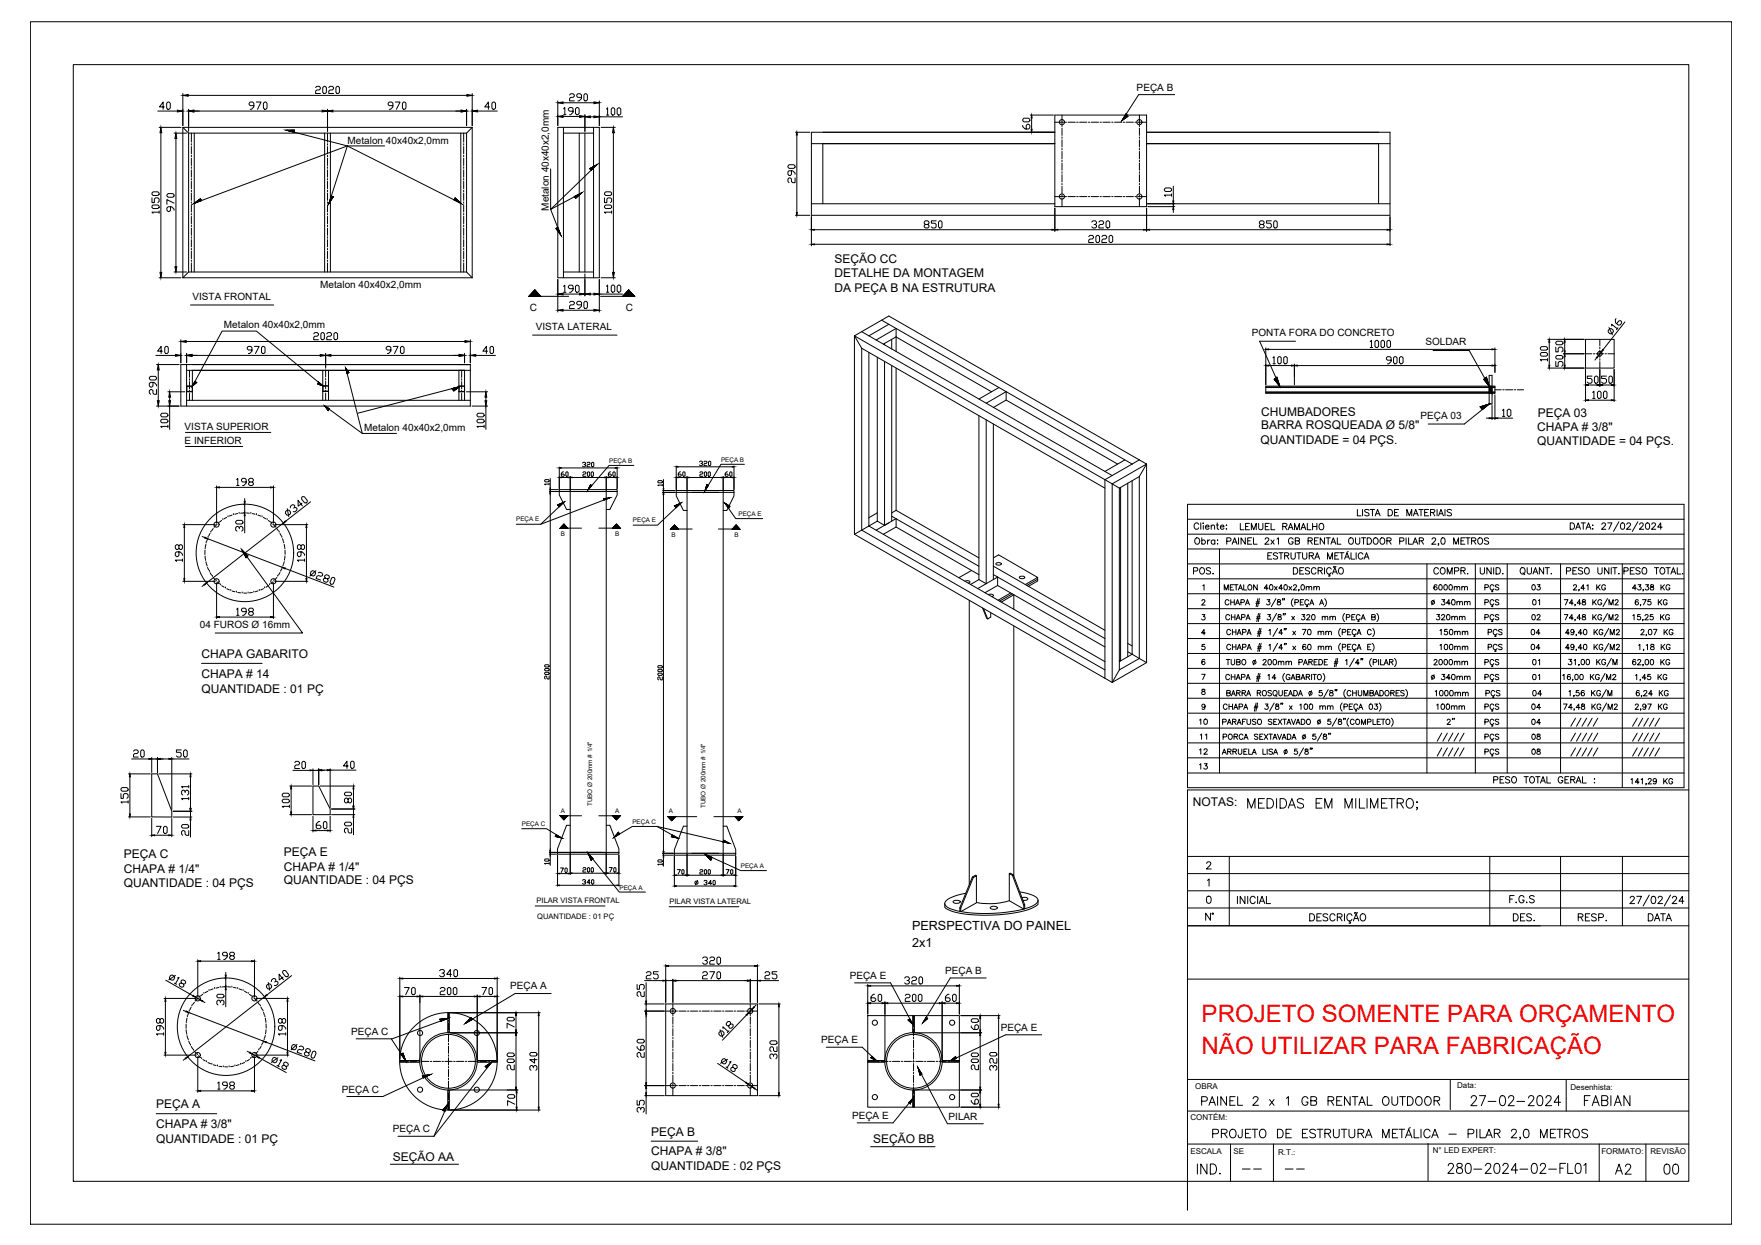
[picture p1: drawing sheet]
<svg xmlns="http://www.w3.org/2000/svg" width="594mm" height="420mm" viewBox="0 0 594 420" stroke-linecap="round" stroke-linejoin="round" font-family="sans-serif">
<defs><g id="words">
<g font-size="8.1" fill="#f00">
<text x="405.4" y="344.9">PROJETO SOMENTE PARA ORÇAMENTO</text>
<text x="405.4" y="355.8">NÃO UTILIZAR PARA FABRICAÇÃO</text>
</g>
<text font-size="7.5" x="420.2" y="274.5">MEDIDAS EM MILIMETRO;</text>
<g font-size="7.1">
<text x="548.9" y="306.9">27/02/24</text>
<text x="487.5" y="397.2">280-2024-02-FL01</text>
<text x="544" y="397.6">A2</text>
<text x="560.6" y="397.6">00</text>
</g>
<g font-size="6.6">
<text x="495.3" y="374.3">27-02-2024</text>
<text x="533.8" y="374.3">FABIAN</text>
</g>
<g font-size="6.2">
<text x="484" y="256.5">/////</text>
<text x="404.6" y="374.3">PAINEL 2 x 1 GB RENTAL OUTDOOR</text>
</g>
<g font-size="5.7">
<text x="499.9" y="201.1">PÇS</text>
<text x="499.9" y="206">PÇS</text>
<text x="499.9" y="211">PÇS</text>
<text x="501.3" y="221.2">PÇS</text>
<text x="499.9" y="226.1">PÇS</text>
<text x="500.2" y="236.7">PÇS</text>
<text x="499.9" y="241.3">PÇS</text>
<text x="484" y="251.2">/////</text>
<text x="499.9" y="246.2">PÇS</text>
<text x="529.2" y="246.2">/////</text>
<text x="529.2" y="251.2">/////</text>
<text x="550" y="246.2">/////</text>
<text x="550" y="251.2">/////</text>
<text x="499.9" y="256.5">PÇS</text>
<text x="508.4" y="305.9">F.G.S</text>
<text x="405.7" y="311.9">N°</text>
</g>
<g font-size="5.3">
<text x="417.7" y="179.9">LEMUEL RAMALHO</text>
<text x="401.8" y="195.1">POS.</text>
<text x="483" y="195.1">COMPR.</text>
<text x="498.5" y="195.1">UNID.</text>
<text x="511.9" y="195.1">QUANT.</text>
<text x="527.4" y="195.1">PESO UNIT.</text>
<text x="546.8" y="195.1">PESO TOTAL.</text>
<text x="501.3" y="215.9">PÇS</text>
<text x="483" y="225.8">2000mm</text>
<text x="516.1" y="225.8">01</text>
<text x="499.9" y="231.1">PÇS</text>
<text x="487.2" y="245.9">2&quot;</text>
<text x="515.8" y="245.9">04</text>
<text x="499.9" y="251.2">PÇS</text>
<text x="509.8" y="311.9">DES.</text>
<text x="531.6" y="311.9">RESP.</text>
<text x="555.3" y="311.9">DATA</text>
</g>
<g font-size="4.9">
<text x="483" y="200.4">6000mm</text>
<text x="515.8" y="200.4">03</text>
<text x="516.1" y="205.3">01</text>
<text x="483.7" y="210.3">320mm</text>
<text x="484.7" y="215.5">150mm</text>
<text x="515.8" y="215.5">04</text>
<text x="515.8" y="210.3">02</text>
<text x="484.7" y="220.5">100mm</text>
<text x="515.8" y="220.5">04</text>
<text x="516.1" y="230.7">01</text>
<text x="483.3" y="236">1000mm</text>
<text x="516.1" y="236">04</text>
<text x="403.9" y="245.5">10</text>
<text x="483.7" y="240.6">100mm</text>
<text x="515.8" y="240.6">04</text>
<text x="403.9" y="250.8">11</text>
<text x="515.8" y="250.8">08</text>
<text x="403.9" y="255.8">12</text>
<text x="515.8" y="255.8">08</text>
<text x="403.9" y="260.7">13</text>
</g>
<g font-size="4.3">
<text x="307.7" y="314">PERSPECTIVA DO PAINEL</text>
<text x="307.7" y="319.7">2x1</text>
</g>
<g font-size="4.1">
<text x="281.6" y="88.6">SEÇÃO CC</text>
<text x="281.6" y="93.6">DETALHE DA MONTAGEM</text>
<text x="281.6" y="98.6">DA PEÇA B NA ESTRUTURA</text>
<text x="425.4" y="140.3">CHUMBADORES</text>
<text x="518.8" y="140.8">PEÇA 03</text>
<text x="425.2" y="150">QUANTIDADE = 04 PÇS.</text>
<text x="425.4" y="144.9">BARRA ROSQUEADA Ø 5/8&quot;</text>
<text x="518.5" y="145.6">CHAPA # 3/8&quot;</text>
<text x="518.5" y="150.2">QUANTIDADE = 04 PÇS.</text>
<text x="68" y="222.1">CHAPA GABARITO</text>
<text x="68" y="228.8">CHAPA # 14</text>
<text x="68" y="233.7">QUANTIDADE : 01 PÇ</text>
<text x="41.8" y="289.7">PEÇA C</text>
<text x="95.7" y="288.9">PEÇA E</text>
<text x="95.7" y="293.8">CHAPA # 1/4&quot;</text>
<text x="41.8" y="294.7">CHAPA # 1/4&quot;</text>
<text x="41.8" y="299.2">QUANTIDADE : 04 PÇS</text>
<text x="95.7" y="298.4">QUANTIDADE : 04 PÇS</text>
<text x="52.7" y="374.1">PEÇA A</text>
<text x="52.7" y="380.8">CHAPA # 3/8&quot;</text>
<text x="219.6" y="383.3">PEÇA B</text>
<text x="52.7" y="385.7">QUANTIDADE : 01 PÇ</text>
<text x="219.6" y="389.8">CHAPA # 3/8&quot;</text>
<text x="294.6" y="385.7">SEÇÃO BB</text>
<text x="132.5" y="391.8">SEÇÃO AA</text>
<text x="219.6" y="394.8">QUANTIDADE : 02 PÇS</text>
</g>
<text font-size="4" x="402.4" y="272">NOTAS:</text>
<g font-size="3.4">
<text x="383.5" y="30.6">PEÇA B</text>
<text x="117.3" y="48.5">Metalon 40x40x2,0mm</text>
<text x="185.1" y="71.1" transform="rotate(-90 185.1 71.1)">Metalon 40x40x2,0mm</text>
<text x="64.9" y="101.1">VISTA FRONTAL</text>
<text x="108" y="97.3">Metalon 40x40x2,0mm</text>
<text x="178.7" y="104.9">C</text>
<text x="211.2" y="104.9">C</text>
<text x="75.6" y="110.8">Metalon 40x40x2,0mm</text>
<text x="180.7" y="111.3">VISTA LATERAL</text>
<text x="422.3" y="113.3">PONTA FORA DO CONCRETO</text>
<text x="480.9" y="116.4">SOLDAR</text>
<text x="479.2" y="141.2">PEÇA 03</text>
<text x="62.3" y="145">VISTA SUPERIOR</text>
<text x="62.3" y="149.7">E INFERIOR</text>
<text x="122.9" y="145.4">Metalon 40x40x2,0mm</text>
<text x="67.4" y="211.9">04 FUROS Ø 16mm</text>
<text x="318.9" y="328.7">PEÇA B</text>
<text x="172.1" y="333.9">PEÇA A</text>
<text x="286.6" y="330.3">PEÇA E</text>
<text x="337.6" y="347.9">PEÇA E</text>
<text x="118.5" y="349.2">PEÇA C</text>
<text x="277.1" y="352">PEÇA E</text>
<text x="115.4" y="368.7">PEÇA C</text>
<text x="287.4" y="377.6">PEÇA E</text>
<text x="320" y="377.9">PILAR</text>
<text x="132.5" y="382.1">PEÇA C</text>
</g>
<g font-size="2.7">
<text x="403.2" y="367.5">OBRA</text>
<text x="491.6" y="367.3">Data:</text>
<text x="529.8" y="367.8">Desenhista:</text>
<text x="401.6" y="378">CONTÉM:</text>
<text x="401.6" y="389.5">ESCALA</text>
<text x="416.1" y="389.5">SE</text>
<text x="431.2" y="389.9">R.T.:</text>
<text x="483.4" y="389.2">N° LED EXPERT:</text>
<text x="540.2" y="389.4">FORMATO:</text>
<text x="556.8" y="389.4">REVISÃO</text>
</g>
<g font-size="2.6">
<text x="181" y="304.9">PILAR VISTA FRONTAL</text>
<text x="225.8" y="305.2">PILAR VISTA LATERAL</text>
<text x="181.2" y="310.1">QUANTIDADE : 01 PÇ</text>
<text x="418" y="395.8">--</text>
<text x="432.9" y="395.8">--</text>
</g>
<g font-size="2.1">
<text x="243.2" y="155.8">PEÇA B</text>
<text x="205.5" y="156.2">PEÇA B</text>
<text x="174.1" y="176">PEÇA E</text>
<text x="213.5" y="176.2">PEÇA E</text>
<text x="249.1" y="174.2">PEÇA E</text>
<text x="189.2" y="180.9">B</text>
<text x="207.5" y="180.9">B</text>
<text x="226.6" y="181.2">B</text>
<text x="247.8" y="181.2">B</text>
<text x="189.2" y="274.2">A</text>
<text x="199.8" y="272.1" transform="rotate(-90 199.8 272.1)">TUBO Ø 200mm # 1/4&quot;</text>
<text x="207.5" y="274.2">A</text>
<text x="225.6" y="274.5">A</text>
<text x="238" y="272.8" transform="rotate(-90 238 272.8)">TUBO Ø 200mm # 1/4&quot;</text>
<text x="248.8" y="274.5">A</text>
<text x="176.1" y="278.8">PEÇA C</text>
<text x="213.4" y="278.1">PEÇA C</text>
<text x="249.9" y="293">PEÇA A</text>
<text x="209" y="300.2">PEÇA A</text>
</g>
</g></defs>
<!-- layer: 03 -->
<g fill="none" stroke="#000" stroke-width=".34">
<path d="M355.9 38.8h30.9v30.9h-30.9zM61.7 43l1.9 1.9M61.7 43h97.6M61.7 43v50.7M63.6 44.9h93.8M63.6 44.9v46.9M65.5 44.9v46.9M109.5 44.9v46.9M111.5 44.9v46.9M155.4 44.9v46.9M157.4 44.9v46.9M159.3 43l-1.9 1.9"/>
<path d="M159.3 43v50.7M188.2 43h14v50.7h-14zM190.1 43v50.7M190.1 44.9h10.1M195.4 44.9v46.9M197.3 44.9v46.9M200.2 43v50.7M273.7 48.5h82.2M277.6 48.5v20.3M355.9 44.6h-82.2v28.1h195.2v-28.1h-82.1M386.8 48.5h82.1M465.1 48.5v20.3"/>
<path d="M273.7 68.8h82.2M386.8 68.8h82.1M61.7 93.7h97.6M63.6 91.8h93.8M63.6 91.8l-1.9 1.9M157.4 91.8l1.9 1.9M190.1 91.8h10.1M61 123h97.7v14h-97.7zM62.9 125h95.8M62.9 132.2h2M62.9 132.1h2M62.9 130.3h2"/>
<path d="M62.9 130.4h2M62.9 135.1h95.8M62.9 123v14M63 130.3v1.9M64.9 125v10.1M108.9 132.1h1.9M108.9 130.3h1.9M108.9 125v10M108.9 132h1.9M108.9 130.2h1.9M109 130.2v1.9M110.8 125v10"/>
<path d="M154.8 132.2h1.9M154.8 132.1h1.9M154.8 130.3h1.9M154.8 130.4h1.9M154.8 125v10.1M154.9 130.3v1.9M156.7 125v10.1M188.7 165.9v-.7h19.5v.7M188.7 165.9h19.5M188.7 165.9v1.2l2.4 4.8h1.3M192.4 165.9h12.1v121.8h-12.1zM208.2 165.9v1.2l-2.5 4.8h-1.2"/>
<path d="M228.1 166.2v1.2l2.4 4.9h1.3M228.1 166.2v-.7h19.5v.7M228.1 166.2h19.5M231.8 166.2v121.8M244 166.2v121.8M247.6 166.2v1.2l-2.4 4.9h-1.2M53.1 255.6v5.1M54.1 256.1h2.9M58 255.6v17.7M58 256.1h5.8M61.1 253.1h-1.6v.8h1.2l.4 .4v.8l-.4 .4h-.8l-.4-.4M61.9 253.5l.5-.4h.3l.5 .4v1.6l-.5 .4-.8-.4z"/>
<path d="M98.8 260h5.8M99.4 257.4l.4-.5h.8l.4 .5v.3l-.4 .5h-.8l-.4 .3v.8h1.6M102.2 256.9h.5l.3 .5v1.6l-.3 .3h-.5l-.3-.3v-1.6zM105.6 259.5v5.3M105.6 260h1.9M107.5 259.4v5.4M108.5 260h.9M108.5 259.9h1.9M111.4 259.4v13.1M111.4 259.9h8.7M117.5 258.5h-1.6l1.2-1.6v2.4M118.3 257.3l.4-.4h.4l.4 .4v1.6l-.4 .4h-.4l-.4-.4z"/>
<path d="M40.8 267.8v1.6h.8v-1.2l.4-.4h.8l.4 .4v.8l-.4 .4M41.2 265.8h1.6l.4 .4v.4l-.4 .4h-1.6l-.4-.4zM43.2 270.7h-2.4l.4 .3M43.2 270.2v.8M43.3 261.2h7.4M43.3 275.7h7.4M43.8 262.1v12.6M51.2 276.2v6.2M51.2 261.2h1.9l4.9 12.6v1.9h-6.8zM52.7 278.9h1.7l-1.2 2.4M53.6 261.2h11.1M55.2 279.2l.4-.3 .8 .3v1.7l-.4 .4-.8-.4z"/>
<path d="M58 276.2v6.2M58.4 275.7h6.3M58.4 273.8h6.3M61.3 278.7l.3-.4h1.6l.5 .4v.4l-.5 .4h-1.6l-.3-.4zM62.4 267.5l-.3-.8h-.5l-.3 .4v.8l.3 .4M62.4 267.1l.5-.4h.3l.5 .4v.8l-.5 .4M63.7 269.5h-2.4l.3 .4M63.7 265.5h-2.4l.3 .4M63.7 265.1v.8M63.7 269.1v.8M64.3 262.1v10.7M64.3 273.8v1.9"/>
<path d="M64.3 276.7v5.8M95.6 269.7h1.6l.4 .4v.4l-.4 .4h-1.6l-.4-.4v-.4zM95.6 267.7h1.6l.4 .4v.4l-.4 .4h-1.6l-.4-.4zM97.6 272.1h-2.4l.4 .4M97.6 271.7v.8M97.7 265.3h7.4M97.7 274.9h7.4M98.2 266.2v7.8M105.6 275.4v5.4M105.6 265.3h1.9l3.9 7.7v1.9h-5.8zM107.9 277.3h-.4l-.8 .8v1.2l.4 .4h.8l.4-.4v-.4l-.4-.4h-1.2M108 265.3h11.7"/>
<path d="M109.5 277.3h.4l.4 .4v1.6l-.4 .4h-.4l-.4-.4v-1.6zM111.4 275.4v5.4M111.8 274.9h7.9M111.8 273h7.9M116.2 277.9l.4-.4h1.6l.4 .8-.4 .4h-1.6l-.4-.4zM116.2 267.7l.4-.4h1.6l.4 .4v.5l-.4 .3h-1.6l-.4-.3zM117.4 269.8l.4-.5h.4l.4 .5v.8l-.4 .3h-.4l-.4-.3v-.8l-.4-.5h-.4l-.4 .5v.8l.4 .3 .8-.3M118.6 279.5v1.6h-.8l-.4-.4v-.8l-.4-.4-.8 .4v.8l.4 .4M119.3 266.2v5.8M119.3 273v1.9M119.3 275.9v5.8M192.4 278.5h-1.3l-3 7.9v1.9h20.7v-.6"/>
<path d="M204.5 278.5h1.2l3.1 7.9v1.3M231.8 278.8h-1.3l-3 7.9v1.3M244 278.8h1.2l3 7.9v1.3M52.2 281.9h4.8M63.7 280.3v1.6h-.8l-.5-.4v-.8l-.3-.4h-.5l-.3 .4v.8l.3 .4M106.6 280.3h3.8M203 287.7h-14.9h20.7M227.5 288h20.7v.6h-20.7zM233.3 288h9.1M224.6 338.8h30.9v31h-30.9zM134.9 357.9h6.7M134.9 358.5h6.7"/>
<path d="M151 341.8v6.7M151.6 341.8v6.7M161 357.9h6.7M161 358.5h6.7M292.7 357.9h5.8M292.7 358.5h5.8M292.7 342.7h30.9v30.9h-30.9zM307.9 342.7v5.8M308.5 342.7v5.8M317.8 357.9h5.8M317.8 358.5h5.8M151 367.8v6.8"/>
<path d="M151.6 367.8v6.8M307.9 367.8v5.8M308.5 367.8v5.8"/>
<circle cx="358.2" cy="41.2" r=".87"/>
<circle cx="384.4" cy="41.2" r=".87"/>
<circle cx="358.2" cy="66.3" r=".87"/>
<circle cx="384.4" cy="66.3" r=".87"/>
<circle cx="73" cy="177" r=".87"/>
<circle cx="92.2" cy="177" r=".87"/>
<circle cx="73" cy="196.2" r=".87"/>
<circle cx="82.6" cy="186.6" r="16.4"/>
<circle cx="92.2" cy="196.2" r=".87"/>
<circle cx="66.7" cy="336.9" r=".87"/>
<circle cx="85.8" cy="336.9" r=".87"/>
<circle cx="66.7" cy="356.1" r=".87"/>
<circle cx="76.3" cy="346.5" r="16.4"/>
<circle cx="85.8" cy="356.1" r=".87"/>
<circle cx="141.7" cy="348.6" r=".87"/>
<circle cx="151.3" cy="358.2" r="16.4"/>
<circle cx="151.3" cy="358.2" r="9.1"/>
<circle cx="151.3" cy="358.2" r="9.7"/>
<circle cx="160.8" cy="348.6" r=".87"/>
<circle cx="227" cy="341.2" r=".87"/>
<circle cx="253.1" cy="341.2" r=".87"/>
<circle cx="295.1" cy="345.1" r=".87"/>
<circle cx="308.2" cy="358.2" r="9.1"/>
<circle cx="308.2" cy="358.2" r="9.7"/>
<circle cx="321.2" cy="345.1" r=".87"/>
<circle cx="141.7" cy="367.7" r=".87"/>
<circle cx="160.8" cy="367.7" r=".87"/>
<circle cx="227" cy="366.3" r=".87"/>
<circle cx="253.1" cy="366.3" r=".87"/>
<circle cx="295.1" cy="370.2" r=".87"/>
<circle cx="321.2" cy="370.2" r=".87"/>
</g>
<!-- layer: COTA -->
<g fill="none" stroke="#000" stroke-width=".34">
<path d="M53.2 37.5h6.7M55.4 36.1h-1.6l1.2-1.7v2.5M56.2 34.9l.4-.5h.4l.4 .5v1.6l-.4 .4h-.4l-.4-.4zM61.7 31.6v10.8M63.5 32.2h94M63.6 36.9v7.4M65.4 37.5h43.3M85.6 35.7h-1.2l-.4-.4v-.4l.4-.5h.9l.3 .5v1.2l-.8 .8h-.4M86.4 34.4h1.7l-1.2 2.5M89.3 34.4h.4l.4 .5v1.6l-.4 .4h-.4l-.4-.4v-1.6zM106.5 29.6l.3-.5h.9l.4 .5-.4 .8h-.9l-.3 .3v.9h1.6M108.9 29.6l.4-.5h.4l.4 .5v1.6l-.4 .4-.8-.4z"/>
<path d="M110.5 36.9v7.4M110.9 29.6l.4-.5h.8l.4 .5v.3l-.4 .5h-.8l-.4 .3v.9h1.6M112.3 37.5h43.3M113.7 29.1h.4l.4 .5v1.6l-.4 .4h-.4l-.4-.4v-1.6zM132.5 35.7h-1.2l-.4-.4v-.4l.4-.5h.8l.4 .5v1.2l-.8 .8h-.4M133.3 34.4h1.7l-1.3 2.5M136.1 34.4h.5l.3 .5v1.6l-.3 .4h-.5l-.3-.4v-1.6zM157.4 36.9v5.5M159.3 31.6v10.8M161.1 37.5h6.7M165.1 36.1h-1.6l1.3-1.7v2.5M165.9 34.9l.5-.5h.4l.4 .5v1.6l-.4 .4h-.4l-.5-.4z"/>
<path d="M188.2 34.1v8.3M189.9 39.3h5.6M189.9 34.7h10.5M190.1 36.7l.4-.4v2.4M190.1 38.7h.8M192.2 32.1l.3-.5h.8l.5 .5v.3l-.5 .5h-.8l-.3 .3v.9h1.6M193.3 37.5h-1.1l-.5-.4v-.4l.5-.4h.8l.3 .4v1.2l-.8 .8h-.3M194.1 36.7l.5-.4h.3l.5 .4v1.6l-.5 .4-.8-.4zM196.2 32.9h-1.3l-.3-.5 .3-.8h.8l.5 .5v1.1l-.8 .9h-.5M197.3 38.7v5.6M197.4 31.6h.4l.4 .5v1.6l-.4 .4h-.4l-.4-.4v-1.6zM199.1 39.4h1.3"/>
<path d="M202.2 34.1v8.3M202.2 39.4h7.8M204.6 36.8l.4-.4v2.4M204.6 38.8h.8M206.6 36.4h.4l.4 .4v1.6l-.4 .4h-.4l-.4-.4v-1.6zM208.2 36.8l.4-.4h.4l.4 .4v1.6l-.4 .4h-.4l-.4-.4zM345.4 39.9h1.6l.4 .4v.4l-.4 .4h-1.6l-.4-.4zM347.6 38.8h7.8M348 39.8v3.9M53.7 43h7.4M54.3 44.8v47.1M58.7 44.9h4.3"/>
<path d="M59.4 46.8v43.2M202.8 43h4.8M206.9 44.8v47.1M266.2 55.6h1.6l.4 .4v.4l-.4 .4h-1.6l-.4-.4zM267 57.6v1.2l-.4 .4h-.4l-.4-.4v-.8l.4-.4h1.2l.8 .8v.4M268.4 44.6h4.8M268.8 45.6v26.1M345 42.3v.4l.8 .8h1.2l.4-.4v-.8l-.4-.4-.8 .4v1.2M347.6 44.6h7.8M51.3 69.6l.3-.4h1.7l.4 .4v.4l-.4 .4h-1.7l-.3-.4zM51.3 66.8v1.6h.8v-1.2l.4-.4h.8l.4 .4v.8l-.4 .4M51.6 64.7h1.7l.4 .5v.3l-.4 .5h-1.7l-.3-.5z"/>
<path d="M53.7 71.6h-2.4l.3 .4M53.7 71.2v.8M56.3 65.8l.4-.5h1.6l.4 .8-.4 .5h-1.6l-.4-.5zM57.5 69.8v1.2l-.4 .4h-.4l-.4-.4v-.8l.4-.4h1.2l.8 .8v.4M58.7 68.6l-2.4-1.2v1.6M203.9 69.6l.4-.4h1.7l.3 .4v.4l-.3 .4h-1.7l-.4-.4zM203.9 65.2l.4-.5h1.7l.3 .8-.3 .5h-1.7l-.4-.5zM203.9 66.8v1.6h.8v-1.2l.4-.4h.9l.3 .4v.8l-.3 .4M206.3 71.6h-2.4l.4 .4M206.3 71.2v.8M268.2 60v1.7h-.8l-.4-.4v-.9l-.4-.4h-.4l-.4 .4v.9l.4 .4M268.4 72.7h4.8"/>
<path d="M273.7 73.1v9.8M274.7 77.5h80.2M312.2 75.7l-.4-.4 .4-.8h.8l.4 .4v.4l-.4 .4h-.8l-.4 .4v.5l.4 .3h.8l.4-.3v-.5l-.4-.4M315.8 74.5h-1.6v.8h1.2l.4 .4v.9l-.4 .3h-.8l-.4-.3M317 74.5h.4l.4 .4v1.7l-.4 .3h-.4l-.4-.3v-1.7zM355.9 70.2v7.8M356.8 77.5h29M367.3 79.9l.4-.5h.8l.4 .5-.4 .8h-.8l-.4 .3v.8h1.6M368.3 74.9l.4-.4h.8l.4 .8-.4 .4h-.4M369.5 75.7l.4 .4v.5l-.4 .3h-.8l-.4-.3M370.1 79.4h.4l.4 .5v1.6l-.4 .3h-.4l-.4-.3v-1.6zM370.7 74.9l.4-.4h.8l.4 .4-.4 .8h-.8l-.4 .4v.8h1.6"/>
<path d="M371.7 79.9l.5-.5h.8l.3 .5-.3 .8h-.8l-.5 .3v.8h1.6M373.1 74.9l.4-.4h.4l.5 .4v1.7l-.5 .3-.8-.3zM374.1 79.9l.5-.5h.3l.5 .5v1.6l-.5 .3-.8-.3zM386.8 70.2v7.8M387.2 69.7h9.1M387.2 68.8h9.1M387.8 77.5h80.2M392.8 63.8l.4-.4h1.6l.4 .4v.4l-.4 .4h-1.6l-.4-.4zM395.2 65.8h-2.4l.4 .4M395.2 65.4v.8M395.8 62.8v5M395.8 68.8v.9"/>
<path d="M395.8 70.7v1M425.2 75.7l-.3-.4 .3-.8h.8l.5 .4v.4l-.5 .4h-.8l-.3 .4v.5l.3 .3h.8l.5-.3v-.5l-.5-.4M428.9 74.5h-1.6v.8h1.2l.4 .4v.9l-.4 .3h-.8l-.4-.3M430.1 74.5h.4l.4 .4v1.7l-.4 .3h-.4l-.4-.3v-1.7zM468.9 73.1v9.8M53.7 93.7h7.4M58.7 91.8h4.3M188.2 94.3v11M189.9 99.2h5.6M190.1 96.6l.4-.4v2.5M190.1 98.7h.8M193.3 97.4h-1.1l-.5-.4v-.4l.5-.4h.8l.3 .4v1.2l-.8 .9h-.3"/>
<path d="M194.1 96.6l.5-.4 .8 .4v1.6l-.5 .5h-.3l-.5-.5zM197.3 92.4v7.4M199.1 99.2h1.3M202.2 94.3v11M202.2 99.2h7.8M202.8 93.7h4.8M204.6 96.6l.4-.4v2.4M204.6 98.6h.8M206.6 96.2h.4l.4 .4v1.6l-.4 .4h-.4l-.4-.4v-1.6zM208.2 96.6l.4-.4h.4l.4 .4v1.6l-.4 .4-.8-.4zM274.7 82.4h193.3M52.6 119.9h6.6"/>
<path d="M54.8 118.5h-1.6l1.2-1.6v2.4M56 116.9h.4l.4 .4v1.6l-.4 .4h-.4l-.4-.4v-1.6zM61 114.7v7.7M62.8 115.2h94M62.9 119.3v3.1M64.8 119.9h43.2M85 118.1h-1.2l-.4-.4 .4-.8h.8l.4 .4v1.2l-.8 .8h-.4M85.8 116.9h1.6l-1.2 2.4M88.6 116.9h.4l.4 .4v1.6l-.4 .4h-.4l-.4-.4v-1.6zM105.8 112.7l.4-.5h.8l.4 .5v.3l-.4 .5h-.8l-.4 .3v.9h1.6M108.6 112.2h.5l.3 .5v1.6l-.3 .4h-.5l-.4-.4v-1.6zM109.9 119.3v5"/>
<path d="M110.2 112.7l.5-.5h.8l.3 .5-.3 .8h-.8l-.5 .3v.9h1.6M111.6 119.9h43.3M112.6 112.7l.5-.5h.4l.4 .5v1.6l-.4 .4-.9-.4zM131.9 118.1h-1.2l-.4-.4v-.4l.4-.4h.8l.4 .4v1.2l-.8 .8h-.4M132.7 116.9h1.6l-1.2 2.4M135.1 117.3l.4-.4h.4l.4 .4v1.6l-.4 .4-.8-.4zM156.7 119.3v3.1M158.7 114.7v7.7M160.5 119.9h6.6M164.5 118.5h-1.6l1.2-1.6v2.4M165.7 116.9h.4l.4 .4v1.6l-.4 .4h-.4l-.4-.4v-1.6zM189.9 104.7h10.5"/>
<path d="M192.2 102.1l.3-.4h.8l.5 .4v.4l-.5 .4h-.8l-.3 .4v.8h1.6M196.2 102.9h-1.3l-.3-.4v-.4l.3-.4h.8l.5 .4v1.2l-.8 .8h-.5M197 102.1l.4-.4h.4l.4 .4v1.6l-.4 .4h-.4l-.4-.4zM427 117.4v12.5M428 117.9h75.3M462.2 115.3l.5-.4v2.4M462.2 117.3h.8M463.8 115.3l.5-.4h.4l.4 .4v1.6l-.4 .4-.9-.4zM466.3 114.9h.4l.4 .4v1.6l-.4 .4h-.4l-.4-.4v-1.6zM467.9 115.3l.4-.4h.4l.4 .4v1.6l-.4 .4-.8-.4zM504.3 117.4v8.3M519.6 117.4l.4-.4h1.6l.5 .4v.4l-.5 .4h-1.6l-.4-.4z"/>
<path d="M520 119h1.6l.5 .4v.4l-.5 .4h-1.6l-.4-.4zM522.1 114.5h12.3M522.6 115.5v7.7M524.8 115.5l.4-.3h1.6l.5 .3v.5l-.5 .3h-1.6l-.4-.3zM524.8 117.2v1.6h.9v-1.2l.3-.4h.8l.5 .4v.8l-.5 .4M527.4 119.4h7M527.9 115.5v2.9M540.2 118.8l-1 1.2M542.8 110.5l1.1 2.5M543 111l.6-.1 .6 .5 .1 .5-.5 .7-.6 .1-.6-.5-.1-.6zM543.7 110v-.6l1.9 1.5M545.2 107.5l-.3 .4 .1 1.1 1 .7h.6l.5-.7-.4-.8-.6 .1-.7 .9"/>
<path d="M545.8 110.6l-.5 .7M548.2 108.6l-7.4 9.4M50.4 127.4l.4-.4h1.6l.4 .8-.4 .4h-1.6l-.4-.4zM51.6 129v1.2l-.4 .5h-.4l-.4-.5v-.8l.4-.4h1.2l.8 .9v.3M52.8 123h7.6M52.8 137h7.6M52.8 131.5v1.6h-.8l-.4-.5v-.8l-.4-.3-.8 .3v.8l.4 .5M53.4 124.9v10.3M54.6 139.5h1.6l.4 .4v.4l-.4 .4h-1.6l-.4-.4zM56.6 132.2h5.8M57.2 134v1.2M57.2 137v7.9"/>
<path d="M157.4 132.2h7.1M159.3 137h5.2M161.3 139.5h1.6l.4 .4v.4l-.4 .4h-1.6l-.4-.4zM163.9 134v1.2M163.9 137v7.9M428 123.4h7.7M429.4 120.7l.4-.3v2.4M429.4 122.8h.8M431 120.7l.4-.3h.4l.4 .3v1.7l-.4 .4h-.4l-.4-.4zM433.1 120.7l.4-.3h.4l.4 .3v1.7l-.4 .4h-.4l-.4-.4zM436.7 122.9v7M437.6 123.4h65.7"/>
<path d="M469.3 121.6h-1.2l-.4-.4v-.5l.4-.3h.8l.4 .3v1.3l-.8 .8h-.4M470.1 120.7l.4-.3h.4l.4 .3v1.7l-.4 .4h-.4l-.4-.4zM472.1 120.7l.4-.3 .8 .3v1.7l-.4 .4h-.4l-.4-.4zM503.3 136.8v4.8M504.3 133.2v8.4M506.9 138.5l.4-.4v2.4M508.5 138.5l.4-.4 .8 .4v1.6l-.4 .4-.8-.4zM522.1 121v.8M522.1 121.4h-2.5l.4 .4M522.1 124.2h12.3M524.8 120.4l.4-.4h1.6l.5 .4v.4l-.5 .4h-1.6l-.4-.4zM524.8 122v1.6h.9v-1.2l.3-.4h.8l.5 .4v.8l-.5 .4"/>
<path d="M527.9 120.3v2.9M534.9 124.7v10.8M535.9 129.9h2.8M535.9 135.1h7.7M537.1 126.9h-1.6v.8h1.2l.4 .4v.8l-.4 .4h-.8l-.4-.4M537.3 132.4l.4-.4v2.5M537.3 134.5h.8M537.9 127.3l.4-.4 .8 .4v1.6l-.4 .4h-.4l-.4-.4zM538.6 120.7l-.5 .8M539.3 132h.4l.4 .4v1.6l-.4 .5h-.4l-.4-.5v-1.6zM539.7 124.7v5.7M540.7 129.9h2.9"/>
<path d="M541.3 132h.4l.4 .4v1.6l-.4 .5h-.4l-.4-.5v-1.6zM542 126.9h-1.7v.8h1.2l.5 .4v.8l-.5 .4h-.8l-.4-.4M542.8 127.3l.3-.4h.5l.3 .4v1.6l-.3 .4h-.5l-.3-.4zM544.5 124.7v10.8M54.2 141.9l.4-.4h1.6l.4 .4v.4l-.4 .4h-1.6l-.4-.4zM56.6 143.9h-2.4l.4 .4M56.6 143.5v.8M160.9 141.9l.4-.4h1.6l.4 .4v.4l-.4 .4h-1.6l-.4-.4zM163.3 143.9h-2.4l.4 .4M163.3 143.5v.8M188.7 157.6v7.3M189.3 157.9h18.3"/>
<path d="M190.1 159.2l-.7 .5v.8l.2 .3 .8-.3-.3-.5h-.7M190.9 159.5l.2-.3 .5 .3v1l-.2 .3-.5-.3zM196.5 156.3l.3-.3 .7 .3v.2l-.5 .3M196.6 159.5l.3-.3 .8 .3-.3 .5-.8 .2v.6h1.1M197.3 156.8l.2 .2-.2 .5-.8-.2M198 156.3l.3-.3 .8 .3-.3 .5-.8 .2v.5h1.1M198.2 159.5l.2-.3 .5 .3v1l-.2 .3-.5-.3zM199.4 159.5l.3-.3 .5 .3v1l-.3 .3-.5-.3zM199.6 156.3l.2-.3 .5 .3v1l-.2 .2-.5-.2zM206 159.2l-.8 .5v.8l.3 .3 .7-.3-.2-.5h-.8M206.8 159.5l.2-.3 .5 .3v1l-.2 .3-.5-.3zM208.2 157.6v7.3"/>
<path d="M228.1 157.2v8M228.7 157.5h18.3M229.6 159.2l-.8 .5v.8l.3 .3 .7-.3-.2-.5h-.8M230.3 159.5l.3-.3 .5 .3v1l-.3 .3-.5-.3zM236 155.9l.2-.3 .8 .3v.2l-.5 .3M236.1 159.5l.2-.3 .8 .3-.2 .5-.8 .2v.6h1M236.7 156.4l.3 .2-.3 .6-.7-.3M237.5 155.9l.2-.3 .8 .3-.2 .5-.8 .2v.6h1M237.6 159.5l.3-.3 .5 .3v1l-.3 .3-.5-.3zM238.9 159.5l.2-.3 .5 .3v1l-.2 .3-.5-.3zM239 155.9l.3-.3 .5 .3v1l-.3 .3-.5-.3zM245.4 159.2l-.8 .5v.8l.3 .3 .8-.3-.3-.5h-.8"/>
<path d="M246.2 159.5l.2-.3 .5 .3v1l-.2 .3-.5-.3zM247.6 157.2v8M501.4 141.1h1M503.3 141.1h1M505.3 141.1h5M506.9 140.5h.8M61.7 177.1h10.9M62.2 178v17.3M73.1 164v12.6M74 164.5h17.3M79.5 176l.4-.4h1.6l.5 .4v.5l-.5 .3h-1.6l-.4-.3zM79.8 161.9l.4-.5v2.4"/>
<path d="M79.8 163.8h.8M80.7 178.4v-.3l-.4-.5h-.4l-.4 .5v.8l.4 .4M80.7 178.1l.4-.5h.4l.5 .5v.8l-.5 .4M82 170.2h.2M82 173.1h.2M82.5 168.2v1M82.5 170.2v2.9M82.5 174v5.8M83.1 162.7h-1.3l-.4-.5 .4-.8h.8l.5 .5v1.1l-.8 .8h-.5M84.3 162.7l-.4-.5v-.3l.4-.5h.8l.4 .8-.4 .5h-.8l-.4 .3v.5l.4 .3h.8l.4-.3v-.5l-.4-.3M92.2 164v12.6M92.7 177.1h11.1"/>
<path d="M95.6 176.5l-25.9 20.2M96.4 172.6l.6-.5 .5 .1 .5 .6v.6l-.7 .5-.5-.1-.5-.6zM96.9 171.7l.5 2.6M97.9 171.4l.1-.6 .6-.5 .8 .4-.3 .8M99.4 171.3h.5l.3 .4-.1 .5-.6 .5-.6-.1M101.8 167.8l.3-.2 .6 .1 1 1.2-.1 .6-.9 .2-1-1.3zM101.9 169.9l-1.3 .9-.1-2 1.5 1.9M103.4 178v17.3M104.8 169.3l-8.4 6.6M183.7 162.1l.3-.2h1l.3 .5-.3 .2h-1zM185.3 163.1v.5M185.3 163.4h-1.6l.3 .2"/>
<path d="M185.3 165.9h3.7M185.3 165.2h3.1M185.6 161.5v3.1M185.6 165.2v.7M185.6 166.5v120.6M189.3 161.1h2.4M192.4 160.8v4.7M193 161.1h10.9M204.5 160.8v4.7M205.1 161.1h2.5M221.9 162.4l.3-.2h1l.2 .5-.2 .3h-1zM223.4 163.5v.4"/>
<path d="M223.4 163.7h-1.5l.3 .2M223.5 166.2h4.3M223.5 165.5h4.3M223.8 161.8v3.1M223.8 165.5v.7M223.8 166.8v120.6M228.7 161.1h2.4M231.8 160.8v5M232.4 161.1h10.9M244 160.8v5M244.6 161.1h2.4M60.4 186.2v1.2l-.5 .4h-.3l-.5-.4v-.8l.5-.4h1.1l.9 .8v.4"/>
<path d="M60.4 184.2l.3-.4h.5l.4 .4v.8l-.4 .4h-.5l-.3-.4v-.8l-.5-.4-.8 .4v.8l.5 .4h.3l.5-.4M61.6 188.7v.8M61.6 189h-2.5l.5 .5M61.7 196.2h10.9M68.2 181.1l.9 .3M68.9 197.3l-.7 .6M70 181.8l25.3 9.7M73.1 196.7v12.1M92.2 196.7v12.1M92.7 196.2h11.1M96.2 191.8l16.4 6.3M101.6 186.2v1.2l-.5 .4h-.3l-.5-.4v-.8l.5-.4h1.1l.8 .8v.4"/>
<path d="M101.6 184.2l.3-.4h.5l.3 .4v.8l-.3 .4h-.5l-.3-.4v-.8l-.5-.4-.8 .4v.8l.5 .4h.3l.5-.4M102.7 189h-2.4l.5 .5M102.7 188.7v.8M105 192.8l.5-.2 .8 .3 .2 .5-.3 .8-.5 .2-.8-.3-.2-.5zM106.6 192.6l-2 1.8M107.4 193.3l.5-.2 .7 .3 .3 .5-.1 .4-1.9 .2-.3 .7 1.6 .6M109.7 195.1l-.2-.5 .1-.4 .6-.3 .7 .3 .1 .9-.5 .3-.8-.3-.5 .2-.1 .4 .2 .5 .7 .3 .6-.2-.1-.9M111.9 195h.9l.2 .5-.6 1.5-.5 .2-.6-.6zM74 208.3h17.3M79.8 205.6l.4-.4v2.5M79.8 207.7h.8M83.1 206.4h-1.3l-.4-.3v-.5l.4-.4h.8l.5 .4v1.3l-.8 .8h-.5"/>
<path d="M84.3 206.4l-.4-.3v-.5l.4-.4h.8l.4 .4v.5l-.4 .3h-.8l-.4 .5v.3l.4 .5h.8l.4-.5-.4-.8M183.7 227.1l.3-.2h1l.3 .5-.3 .2h-1zM183.7 225.9l.3-.3h1l.3 .5-.3 .3h-1zM183.7 224.6l.3-.3h1l.3 .5-.3 .3h-1zM185.3 228.1v1.1h-.6l-.5-1.1-.5 .3 .3 .8M221.9 227.4l.3-.2h1l.2 .5-.2 .2h-1zM221.9 226.2l.3-.3h1l.2 .5-.2 .3h-1zM221.9 224.9l.3-.3h1l.2 .5-.2 .3h-1zM223.4 228.4v1.1h-.5l-.5-1.1-.5 .3 .3 .8M44.4 256.1h5.8M45 253.5l.4-.4h.8l.5 .4v.4l-.5 .4h-.8l-.4 .4v.8h1.7M47.8 253.1h.5l.3 .4v1.6l-.3 .4h-.5l-.3-.4v-1.6z"/>
<path d="M51.2 255.6v5.1M51.2 256.1h1.9M53.1 255.6v5.1M54.1 256.1h1M183.7 290.1l.3-.2h1l.3 .5-.3 .2h-1zM185.3 291.1v.5M185.3 291.4h-1.6l.3 .2M185.3 287.7h2.5M185.3 288.3h2.5M185.6 287.7v.6M185.6 288.9v3.1M188.1 288.6v10.5"/>
<path d="M188.7 298.8h19.5M188.7 294.8h3M189.1 292.9h1l-.8 1.5M190.6 293.2l.2-.3 .5 .3v1l-.2 .2-.5-.2zM192.4 288v7.1M193 294.7h10.9M196.5 297.1l.8-.2 .2 .5-.5 .2M196.6 293l.3-.2 .8 .2-.3 .6-.8 .2v.5h1.1M197.3 297.6l.2 .3-.2 .5-.8-.3M198.2 293l.2-.2 .5 .2v1.1l-.2 .2-.5-.2zM199.1 297.9h-1.1l.8-1v1.5M199.4 293l.3-.2 .5 .2v1.1l-.3 .2-.5-.2z"/>
<path d="M199.6 297.1l.2-.2 .5 .2v1l-.2 .3-.5-.3zM204.5 288v7M205.1 294.7h3.1M205.5 292.8h1l-.7 1.5M207.1 293l.2-.2 .5 .2v1.1l-.2 .2-.5-.2zM208.8 288.6v10.5M221.9 290.4l.3-.2h1l.2 .5-.2 .2h-1zM223.4 291.4v.5M223.4 291.7h-1.5l.3 .2M223.5 288h3.7M223.5 288.6h3.7M223.8 288v.6"/>
<path d="M223.8 289.2v3.1M227.5 288.9v10.4M228.1 299h19.5M228.1 295.4h3M228.5 293.5h1l-.7 1.5M230 293.7l.3-.2 .5 .2v1l-.3 .3-.5-.3zM231.8 288.3v7.4M232.4 295.4h10.9M234.4 297.6l.8-.2 .3 .7-.8 .3zM235.3 297.1l-.7 1.5M236.1 293.7l.2-.2 .8 .2-.2 .5-.8 .3v.5h1M237.5 297.4l.8-.3 .2 .5-.5 .3"/>
<path d="M237.6 293.7l.3-.2 .5 .2v1l-.3 .3-.5-.3zM238.3 297.9l.2 .2-.2 .5-.8-.2M238.9 293.7l.2-.2 .5 .2v1l-.2 .3-.5-.3zM240 298.1h-1l.8-1v1.5M240.5 297.4l.3-.3 .5 .3v1l-.3 .2-.5-.2zM244 288.3v7.4M244.6 295.4h3M244.9 293.5h1.1l-.8 1.5M246.5 293.7l.2-.2 .5 .2v1l-.2 .3-.5-.3zM248.2 288.9v10.4M55.3 336.9h10.9M55.8 337.9v17.2"/>
<path d="M55.9 330.8l9.2 5.3M57.5 329.2l.6-.2 .7 .4 .1 .6-.4 .7-.5 .1-.7-.4-.2-.5zM58.8 331.8l.8 .4M59.2 329.2l-2.3 1.5M59.9 330l.5-.1-1.2 2.1M61.2 331.7l-.2-.5 .3-.4 .5-.1 .7 .4 .2 .5-.3 .4-1.7-.1-.2 .3 .1 .6 .7 .4 .5-.2 .3-.3-.2-.6M66 336.5l1.5 .9M66.7 323.9v12.6M67.7 324.4h17.2M68.3 337.9l.8 .4M73.2 335.9l.3-.4h1.6l.5 .4v.5l-.5 .3h-1.6l-.3-.3zM73.4 321.7l.5-.3v2.4"/>
<path d="M73.4 323.8h.9M74.3 338.3l-.3-.8h-.5l-.3 .5v.8l.3 .3M74.3 338l.5-.5h.3l.5 .5v.8l-.5 .3M75.7 330.1h.1M75.7 333h.1M76.2 328.2v.9M76.2 330.1v2.9M76.2 334v5.8M76.7 322.6h-1.2l-.4-.4v-.5l.4-.3h.8l.4 .3v1.3l-.8 .8h-.4M77.9 322.6l-.4-.4v-.5l.4-.3h.8l.4 .3v.5l-.4 .4h-.8l-.4 .4v.4l.4 .4h.8l.4-.4-.4-.8M85.9 323.9v12.6M86.3 336.9h11.2"/>
<path d="M89.2 336.4l-25.9 20.2M90 332.5l.6-.5 .5 .1 .6 .6-.1 .6-.7 .5-.5-.1-.5-.6zM90.5 331.6l.5 2.6M91.5 331.3l.1-.6 .6-.5 .8 .4v.6l-.3 .2M93 331.2h.6l.2 .4-.1 .5-.6 .5-.6-.1M95.4 327.7l.9-.2 1 1.3-.1 .6-.8 .2-1.1-1.3zM95.5 329.7l-1.3 1-.1-2 1.5 1.9M97 337.9v17.2M98.4 329.2l-8.4 6.6M134.9 329.7v27.7M135.8 330.2h31M135.8 336.3h4.9"/>
<path d="M136.4 333.3h1.6l-1.1 2.4M138.9 333.6l.4-.3h.4l.4 .3v1.7l-.4 .4h-.4l-.4-.4zM141.6 335.8v21.9M142.6 336.3h17.4M148.3 327.6l.4-.4h.8l.4 .4v.4l-.4 .4h-.4M148.5 333.6l.4-.3h.8l.4 .3v.5l-.4 .4h-.8l-.4 .4v.8h1.6M149.5 328.4l.4 .4v.4l-.4 .4h-.8l-.4-.4M151.3 333.3h.4l.4 .3v1.7l-.4 .4h-.4l-.4-.4v-1.7zM152.3 328.8h-1.6l1.2-1.6v2.4M152.9 333.6l.4-.3 .8 .3v1.7l-.4 .4-.8-.4zM153.1 327.6l.4-.4 .8 .4v1.6l-.4 .4-.8-.4zM161 335.8v21.9"/>
<path d="M161.9 336.3h4.9M162.6 333.3h1.6l-1.3 2.4M165.4 333.3h.4l.4 .3v1.7l-.4 .4h-.4l-.4-.4v-1.7zM167.7 329.7v28M214.9 332.2v1.7h.8v-1.3l.5-.4h.8l.3 .4v.8l-.3 .5M217.3 334.7v1.6h-.8l-.3-.5v-.8l-.9-.3-.4 .3v.8l.4 .5M217.4 330.9h6.2M217.5 338.8h6.6M218 331.6v6.2M218 338.8v2.4M218 328.4l.4-.5h.8l.4 .5-.4 .8h-.8l-.4 .3v.8h1.6M222 327.9h-1.6v.8h1.3l.3 .5v.8l-.3 .3h-.8l-.5-.3"/>
<path d="M224.6 330.9h2.4M224.6 325.5v12.8M225.6 326h29M227 330.5v7.8M228 330.9h24.1M237 328.4l.4-.5h.9l.3 .5-.3 .8h-.9l-.4 .3v.8h1.6M237 323.4l.4-.4h.9l.3 .4v.4l-.3 .4h-.5M238.3 324.2l.3 .4-.3 .8h-.9l-.4-.4M239.4 327.9h1.6l-1.1 2.4M239.4 323.4l.5-.4h.8l.3 .4v.4l-.3 .4h-.8l-.5 .4v.8h1.6M241.9 328.4l.4-.5h.4l.4 .5v1.6l-.4 .3-.8-.3zM241.9 323.4l.4-.4 .8 .4v1.6l-.4 .4h-.4l-.4-.4z"/>
<path d="M253.1 330.9h2.4M253.1 330.5v7.8M255 339.2l-.6 .7M255.5 325.5v12.8M256 338.8h7.2M256.5 330.9h6.2M258.1 328.4l.3-.5h.8l.5 .5v.3l-.5 .5h-.8l-.3 .3v.8h1.6M262.1 327.9h-1.6v.8h1.2l.4 .5v.8l-.4 .3h-.8l-.4-.3M262.8 339.8v29M292.7 332.2v10M293.7 332.7h29M293.7 338.6h3.9"/>
<path d="M295 335.5h-.4l-.8 .9v1.1l.4 .5h.8l.4-.5v-.3l-.4-.5h-1.2M296.6 335.5h.5l.3 .4v1.6l-.3 .5h-.5l-.4-.5v-1.6zM298.5 338.1v19.6M299.5 338.6h17.4M305.2 330.1l.4-.4h.8l.4 .4v.4l-.4 .4h-.4M305.4 335.9l.4-.4h.8l.4 .4v.5l-.4 .3h-.8l-.4 .5v.8h1.6M306.4 330.9l.4 .4v.4l-.4 .4h-.8l-.4-.4M307.6 330.1l.4-.4h.8l.4 .4v.4l-.4 .4h-.8l-.4 .4v.8h1.6M308.2 335.5h.4l.4 .4v1.6l-.4 .5h-.4l-.4-.5v-1.6zM309.8 335.9l.4-.4 .8 .4v1.6l-.4 .5h-.4l-.4-.5zM310.4 329.7h.4l.4 .4v1.6l-.4 .4h-.4l-.4-.4v-1.6zM317.8 338.1v19.6"/>
<path d="M318.8 338.6h3.9M320.2 335.5h-.5l-.8 .9v1.1l.5 .5h.8l.3-.5-.3-.8h-1.3M321.4 335.9l.4-.4 .8 .4v1.6l-.4 .5h-.4l-.4-.5zM323.6 332.2v10M54 346.1v1.2l-.4 .4h-.4l-.4-.4v-.8l.4-.4h1.2l.8 .8v.4M54 344.1l.4-.4 .8 .4v.8l-.4 .4h-.4l-.4-.4v-.8l-.4-.4h-.4l-.4 .4v.8l.4 .4h.4l.4-.4M55.2 348.5v.8M55.2 348.9h-2.4l.4 .4M55.3 356.1h10.9M61.8 341l.9 .3M62.6 357.2l-.8 .6M63.7 341.7l25.2 9.7"/>
<path d="M66.7 356.6v12.1M83.4 354.8l.8 .4M85.1 355.7l1.5 .8M85.9 356.6v12.1M86.3 356.1h11.2M87.5 357l9.1 5M89.8 351.7l16.5 6.3M92.1 357l.6-.2 .7 .4 .2 .6-.4 .7-.6 .2-.7-.4-.2-.6zM93.5 359.6l.7 .4M93.8 357l-2.3 1.5M94.4 357.8l.6-.2-1.1 2.2M95.2 346.1v1.2l-.5 .4h-.3l-.5-.4v-.8l.5-.4h1.2l.8 .8v.4"/>
<path d="M95.2 344.1l.4-.4 .8 .4v.8l-.4 .4h-.4l-.4-.4v-.8l-.5-.4-.8 .4v.8l.5 .4h.3l.5-.4M95.8 359.5l-.1-.5 .1-.4 .6-.2 .7 .4 .2 .5-.2 .4-.6 .2-.7-.4-.5 .1-.2 .4 .1 .6 .8 .3 .5-.1 .2-.4-.2-.5M96.4 348.9h-2.5l.5 .4M96.4 348.5v.8M98.6 352.7l.5-.2 .8 .3 .2 .5-.3 .7-.5 .3-.8-.3-.2-.5zM100.2 352.5l-2 1.8M101 353.2l.5-.2 .7 .3 .3 .5-.2 .4-.5 .2-.8-.3-.5 .2-.3 .8 1.6 .6M103.3 355l-.2-.5 .2-.4 .5-.3 .7 .3 .1 .9-.5 .3-.8-.3-.5 .2 .1 .9 .7 .3 .6-.2 .1-.4-.2-.5M105.5 354.9h.9l.2 .5-.6 1.5-.5 .2-.6-.6zM151.8 348.5h22.7M151.8 341.8h30.4M171.1 357.8l.4-.4h1.6l.4 .4v.4l-.4 .4h-1.6l-.4-.4z"/>
<path d="M171.5 343.3h1.6l.4 .4v.4l-.4 .4h-1.6l-.4-.4v-.4zM171.5 355.4h1.6l.4 .4v.4l-.4 .4h-1.6l-.4-.4zM173.5 359.4v1.6h-.8l-.4-.4v-.8l-.4-.4h-.5l-.3 .4v.8l.3 .4M173.5 346.6l-2.4-1.3v1.6M174.1 342.7v4.9M174.1 349.5v17.4M178.7 355.6l.4-.4h1.7l.3 .4v.4l-.3 .4h-1.7l-.4-.4zM180.3 357.2v1.6l-1.6-1.2h2.4M181.7 342.7v30.9M214.9 353.2v.4l.8 .8h1.3l.3-.4v-.8l-.3-.4h-.5l-.3 .4v1.2M215.3 350.7h1.7l.3 .9-.3 .4h-1.7l-.4-.4v-.4zM217.3 355.2v1.6h-.8l-.3-.4v-.8l-.5-.4h-.4l-.4 .4v.8l.4 .4"/>
<path d="M217.5 341.2h6.6M218 342.2v23.2M242.1 358.9l9.5 6.4M242.5 348.5l.6-.5 .5-.1 .6 .6 .1 .6-.6 .5h-.6l-.6-.5zM242.9 347.5l.9 2.6M243.8 357.4l.6-.1 .7 .4 .1 .6-.5 .7h-.6l-.6-.4-.1-.6zM243.9 347.1v-.6l1.8 1.7M245.4 357.5l-2.3 1.3M245.9 347.9l-.5 .6M246 358.4l.6-.1-1.3 2M246.4 345.6l.9 .2v.6l-.5 .6h-.6l-.3-.8 .5-.6v-.6l-.3-.3h-.5l-.6 .6v.6l.3 .3h.6M251.8 342.5l-8.1 8.5"/>
<path d="M253.7 340.6l-1.2 1.3M259.7 351.6l.4-.3h1.6l.4 .3v.5l-.4 .3h-1.6l-.4-.3zM260.9 356.1l.4-.4h.4l.4 .4v.8l-.4 .4M260.9 356.5v-.4l-.4-.4-.8 .4v.8l.4 .4M262.1 353.2v1.7h-.8l-.4-.4v-.8l-.4-.5h-.4l-.4 .5v.8l.4 .4M308.7 348.5h22.5M324.1 342.7h13.3M327.7 357.8l.3-.4h1.6l.5 .4v.4l-.5 .4h-1.6l-.3-.4zM327.7 346.2v.4l.8 .8h1.1l.5-.4v-.8l-.5-.4-.8 .4v1.2M328 355.4h1.6l.5 .4v.4l-.5 .4h-1.6l-.3-.4zM328 343.8h1.6l.5 .4v.4l-.5 .4h-1.6l-.3-.4zM330.1 359.4v1.6h-.8l-.5-.4v-.8l-.3-.4h-.5l-.3 .4v.8l.3 .4"/>
<path d="M330.7 343.7v3.9M330.7 349.5v17.4M333.9 355.6l.4-.4h1.6l.4 .4v.4l-.4 .4h-1.6l-.4-.4zM336.3 357.2v1.6h-.8l-.4-.4v-.8l-.4-.4h-.4l-.4 .4v.8l.4 .4M336.9 343.7v29M67.7 368.1h17.2M73.4 365.5l.5-.4v2.5M73.4 367.6h.9M76.7 366.3h-1.2l-.4-.4v-.4l.4-.4h.8l.4 .4v1.2l-.8 .9h-.4M77.9 366.3l-.4-.4v-.4l.4-.4h.8l.4 .4v.4l-.4 .4h-.8l-.4 .4v.4l.4 .5h.8l.4-.5-.4-.8M151.8 367.8h23M151.8 374.6h30.4"/>
<path d="M171.2 369.8l.5-.4h1.6l.4 .8-.4 .4h-1.6l-.5-.4zM173.7 372.6l-2.5-1.2v1.7M174.3 368.8v4.8M179.9 360.4l-.4-.8h-.4l-.4 .4v.8l.4 .4M179.9 360l.4-.4h.5l.3 .4v.8l-.3 .4M214.9 371.3v1.6h.8v-1.2l.5-.4h.8l.3 .4v.8l-.3 .4M216.2 374.1l.3-.4h.5l.3 .4v.8l-.3 .4M216.2 374.5v-.4l-.5-.4-.8 .4v.8l.4 .4M217.5 366.4h6.6M217.5 369.8h6.6M218 367.3v1.5M218 369.8v6.1"/>
<path d="M244.9 360.1l.7 .4M247.3 360.2l.1-.9 .5-.1 .7 .4-.1 1-.6 .1-.6-.5-.6 .1-.1 .9 .7 .5 .5-.2 .1-.8M252.4 365.9l1.4 .9M254.6 367.4l.8 .5M256 369.8h7.2M308.7 367.8h22.5M324.1 373.6h13.3M327.7 369.3l.3-.4h1.6l.5 .4v.5l-.5 .3h-1.6l-.3-.3zM327.7 371.4v.4l.8 .8h1.1l.5-.4v-.8l-.5-.5h-.3l-.5 .5v1.2M330.7 368.8v3.9M335.1 360l.4-.4h.4l.4 .4v.8l-.4 .4M335.1 360.4l-.4-.8h-.4l-.4 .4v.8l.4 .4"/>
</g>
<g fill="#000" stroke="#000" stroke-width=".34">
<path d="M59.9 37.2l1.8 .3-1.8 .3zM61.7 32.2l1.8-.3v.6zM63.6 37.5l1.8-.3v.6zM108.7 37.2l1.8 .3-1.8 .3zM110.5 37.5l1.8-.3v.6zM155.6 37.2l1.8 .3-1.8 .3zM157.5 31.9l1.8 .3-1.8 .3zM159.3 37.5l1.8-.3v.6zM188.2 34.7l1.7-.3v.6zM188.2 39.3l1.7-.3v.6zM195.5 39l1.8 .3-1.8 .3zM197.3 39.4l1.8-.3v.6z"/>
<path d="M200.4 34.4l1.8 .3-1.8 .3zM200.4 39.1l1.8 .3-1.8 .3zM348 38.8l.2 1h-.3zM54.3 43l.3 1.8h-.6zM59.4 44.9l.2 1.9h-.6zM206.9 43l.4 1.8h-.7zM268.8 44.6l.2 1h-.4zM347.9 43.7h.3l-.2 .9zM268.6 71.7h.4l-.2 1zM273.7 77.5l1-.1v.3zM354.9 77.4l1 .1-1 .2zM355.9 77.5l.9-.1v.3z"/>
<path d="M385.8 77.4l1 .1-1 .2zM386.8 77.5l1-.1v.3zM395.8 69.7l.2 1h-.4zM395.6 67.8h.4l-.2 1zM468 77.4l.9 .1-.9 .2zM54 91.9h.6l-.3 1.8zM59 90h.6l-.2 1.8zM188.2 99.2l1.7-.3v.6zM195.5 98.9l1.8 .3-1.8 .3zM197.3 99.2l1.8-.3v.6zM200.4 98.9l1.8 .3-1.8 .3zM206.6 91.9h.7l-.4 1.8z"/>
<path d="M273.7 82.4l1-.1v.3zM468 82.3l.9 .1-.9 .2zM59.2 119.6l1.8 .3-1.8 .3zM61 115.2l1.8-.3v.6zM62.9 119.9l1.9-.3v.6zM108 119.6l1.9 .3-1.9 .3zM109.9 119.9l1.7-.3v.6zM154.9 119.6l1.8 .3-1.8 .3zM156.8 114.9l1.9 .3-1.9 .3zM158.7 119.9l1.8-.3v.6zM188.2 104.7l1.7-.3v.6zM200.4 104.4l1.8 .3-1.8 .3z"/>
<path d="M427 117.9l1-.2v.3zM503.3 117.7l1 .2-1 .1zM522.6 114.5l.2 1h-.3zM527.7 118.4h.3l-.1 1zM527.9 114.5l.1 1h-.3zM540.7 117.9l.2 .2-.7 .7zM53.4 123l.3 1.9h-.6zM53.1 135.2h.6l-.3 1.8zM57.2 132.2l.3 1.8h-.6zM56.9 135.2h.6l-.3 1.8zM163.9 132.2l.3 1.8h-.6zM163.6 135.2h.6l-.3 1.8z"/>
<path d="M427 123.4l1-.2v.3zM435.7 123.2l1 .2-1 .1zM436.7 123.4l.9-.2v.3zM503.3 123.2l1 .2-1 .1zM522.5 123.2h.3l-.2 1zM527.9 119.4l.1 .9h-.3zM527.7 123.2h.3l-.1 1zM534.9 129.9l1-.1v.3zM534.9 135.1l1-.2v.3zM538.5 120.7l.7-.7-.4 .8zM538.7 129.8l1 .1-1 .2zM539.7 129.9l1-.1v.3z"/>
<path d="M543.6 129.8l.9 .1-.9 .2zM543.6 134.9l.9 .2-.9 .1zM188.7 157.9l.6 .1zM207.6 157.8l.6 .1zM228.1 157.5l.6 .1zM247 157.5h.6zM502.4 141l.9 .1-.9 .2zM504.3 141.1l1-.1v.3zM62.2 177.1l.1 .9h-.3zM73.1 164.5l.9-.2v.3zM82.4 169.2h.3l-.1 1zM82.6 173.1l.1 .9h-.3z"/>
<path d="M91.3 164.3l.9 .2-.9 .1zM96.3 175.8l.2 .2-.9 .5zM103.4 177.1l.1 .9h-.3zM185.6 165.9l.1 .6zM185.5 164.6l.1 .6zM188.7 161.1l.6-.1v.2zM191.7 161l.7 .1-.7 .1zM192.4 161.1l.6-.1v.2zM203.9 161l.6 .1-.6 .1zM204.5 161.1l.6-.1v.2zM207.6 161l.6 .1-.6 .1zM223.8 166.2l.1 .6h-.2z"/>
<path d="M223.7 164.9h.2l-.1 .6zM228.1 161.1l.6 .1zM231.1 161.1h.7zM231.8 161.1l.6 .1zM243.3 161.1h.7zM244 161.1l.6 .1zM247 161.1h.6zM62 195.3h.3l-.1 .9zM68.8 197.2l.9-.5-.7 .8zM69.2 181.3l.8 .5-1-.2zM95.3 191.5l1 .2-.2 .3zM103.2 195.3h.3l-.1 .9z"/>
<path d="M73.1 208.3l.9-.2v.3zM91.3 208.1l.9 .2-.9 .1zM50.2 256l1 .1-1 .2zM53.1 256.1l1-.1v.3zM185.5 287.1l.1 .6zM185.6 288.3l.1 .6zM188.1 298.8l.6-.1v.2zM188.1 294.8l.6-.1v.2zM191.7 294.7l.7 .1-.7 .1zM192.4 294.7l.6-.1v.2zM203.9 294.6l.6 .1-.6 .1zM204.5 294.7l.6-.1v.2z"/>
<path d="M208.2 298.7l.6 .1-.6 .1zM208.2 294.6l.6 .1-.6 .1zM223.7 287.4h.2l-.1 .6zM223.8 288.6l.1 .6h-.2zM227.5 299l.6-.1v.2zM227.5 295.4l.6-.2v.3zM231.1 295.2l.7 .2-.7 .1zM231.8 295.4l.6-.2v.3zM243.3 295.2l.7 .2-.7 .1zM244 295.4l.6-.2v.3zM247.6 298.9l.6 .1-.6 .1zM247.6 295.2l.6 .2-.6 .1z"/>
<path d="M55.8 336.9l.2 1h-.4zM65.2 335.9l.8 .6-1-.3zM66.7 324.4l1-.2v.3zM67.5 337.4l.9 .3-.2 .3zM76 329.1h.3l-.1 1zM76.2 333l.1 1h-.3zM84.9 324.2l1 .2-1 .1zM89.9 335.7l.2 .2-.9 .5zM97 336.9l.2 1h-.4zM134.9 330.2l.9-.1v.3zM134.9 336.3l.9-.2v.3zM140.7 336.1l.9 .2-.9 .1z"/>
<path d="M141.6 336.3l1-.2v.3zM160 336.1l1 .2-1 .1zM161 336.3l.9-.2v.3zM166.8 330.1l.9 .1-.9 .2zM166.8 336.1l.9 .2-.9 .1zM217.8 337.8h.3l-.1 1zM223.6 330.8l1 .1-1 .2zM224.6 326l1-.2v.4zM227 330.9l1-.1v.3zM252.1 330.8l1 .1-1 .2zM254.3 339.8l.2 .2-.8 .6zM254.6 325.8l.9 .2-.9 .2z"/>
<path d="M255.5 330.9l1-.1v.3zM262.8 338.8l.1 1h-.3zM292.7 338.6l1-.2v.3zM292.7 332.7l1-.2v.3zM297.6 338.4l.9 .2-.9 .1zM298.5 338.6l1-.2v.3zM316.9 338.4l.9 .2-.9 .1zM317.8 338.6l1-.2v.3zM322.7 338.4l.9 .2-.9 .1zM322.7 332.5l.9 .2-.9 .1zM55.6 355.1h.4l-.2 1zM62.5 357.1l.8-.5-.6 .7z"/>
<path d="M62.8 341.2l.9 .5-1-.2zM84.3 355.1l.8 .6-.9-.3zM86.6 356.5l.9 .3-.1 .3zM88.9 351.4l1 .2-.2 .3zM96.8 355.1h.4l-.2 1zM174.1 341.8l.1 .9h-.3zM173.9 347.6h.3l-.1 .9zM174.1 348.5l.1 1h-.3zM181.7 341.8l.2 .9h-.3zM218 341.2l.1 1h-.3zM251.7 342.4l.8-.5-.5 .8zM330.7 348.5l.1 1h-.3z"/>
<path d="M330.5 347.6h.3l-.1 .9zM330.7 342.7l.1 1h-.3zM336.9 342.7l.2 1h-.4zM66.7 368.1l1-.1v.3zM84.9 368l1 .1-1 .2zM173.9 366.9h.3l-.1 .9zM174.1 373.6h.4l-.2 1zM174.3 367.8l.2 1h-.4zM181.6 373.6h.3l-.2 1zM218 366.4l.1 .9h-.3zM217.8 368.8h.3l-.1 1zM217.8 365.4h.3l-.1 1z"/>
<path d="M251.7 365.2l.7 .7-.9-.5zM253.8 366.8l.9 .5-.1 .2zM262.6 368.8h.3l-.1 1zM330.5 372.7h.3l-.1 .9zM330.7 367.8l.1 1h-.3zM330.5 366.9h.3l-.1 .9zM336.7 372.7h.4l-.2 .9z"/>
</g>
<!-- layer: 04 -->
<g fill="none" stroke="#000" stroke-width=".34">
<path d="M396.3 31.9h-12.2l-5.6 8.8 1.4-2.3 .6 .9M99.3 43.9v.7l-2.6-.6 20.5 5.2M117.2 49.2l-51.7 19.4 2.5-.9-.4-.6M117.2 49.2l38.2 19.4-1.9-1.8-.3 .7M129.8 49.2h-12.6l-6.2 19.4 1.4-2.2-.6-.2M185.8 57v13.7l15.5-15.1-2.3 1.3 .5 .5M194.2 66.9l-.4-.5 2.3-1.2-10.3 5.5 3.3 8.5-1-2.5-.5 .4M64.3 102.9h28M179.7 113.1h28.5M182.4 100l-2-2.1-1.9 2.1h13.4M202.6 100h11.4l-1.9-2.1-2 2.1M65.7 128.7l.6 .4-1.4 1.2"/>
<path d="M107.4 129l1.5 1.2-22.4-18.5h-11.6l-10 18.7M111.1 137.9l-.4 .6-1.1-1.5 12.6 9.3M117.7 125.7l-.6 .4-.4-1.8 5.5 22M153.1 131.9l-.6-.7 2.4-.7-34.2 9M62.6 145.9h28.8M62.6 150.7h19.3M122.2 146.3h11.6M213.8 157.1h-8.3l-7.1 8.1 .8-1.6 .4 .3M251.1 156.7h-7.9l-5.3 8.8 .6-2 .4 .3M188.6 171l-.5-.6 2.1-.9-7.8 7.4h-8.2M191.4 178.2l-1.2-1.3-1.2 1.3h7.2M202 178.2h7.2l-1.3-1.3-1.1 1.3"/>
<path d="M203.7 168.2l.1 .5 1.7-.6-23.1 8.8M228.1 171.3l-.6-.6 2.2-.9-7.9 7.4h-8.2M228.8 178.5l-1.3-1.3-1.2 1.3h7.2M242.4 178.5h7.1l-1.2-1.3-1.2 1.3M246.2 170.8l-.4 .7-1.2-1.7 3.6 5.2h9.1M83.6 187.6l-.6 .6-1.3-2.5 20.4 27.9h-29.5M68 223.9h20.4M176 279.7h8.4l5 3.1-2-.5 .3-.5M191.4 275.3l-1.2 1.3-1.2-1.3h7.2M202 275.3h7.2l-1.3 1.3-1.1-1.3M221.7 278.9l24.2 5.6-2-.4 .3-.5M227.8 275.6l-1.2 1.3-1.2-1.3h9.6"/>
<path d="M240.8 275.6h9.6l-1.2 1.3-1.2-1.3M200 289.7l-.6 .6-1-2.3 10.5 13h8.9M209 281.4l-.4-.5-1.3 1.6 6-3.6h8.4l6.9 3.9-2.1-.4 .4-.6M240.2 289.4l-.4 .9-1.9-2 12 5.5h8.7M180.6 305.7h23.5M225.7 306h23.6M185.9 335.3h-12.1l-16.7 9.9 2.3-1.2-.5-.5M288.3 331.7h12.1l7.5 13.9-1.5-1.4M332.7 330h-12.1l-9.2 15 1.1-1.7M132 350.6l4.8 7.3-.9-2.5-.6 .5M148.7 344.6l-.3-.6 2.6-.3-18.7 6.9h-12.2M163.7 359.9l.6 .5 1.5-1.9-19.4 25"/>
<path d="M278.7 353.4h12.2l4.7 4.5-1.8-.9M351.4 349.2h-12.1l-18.5 8.7 1.6-1.3M52.7 375.8h20.4M142.9 363.7l-.4-.6 2.6-.5-15.9 7.4h-12.2M150.1 375l-.7-.3 1.6-2-4.6 10.8M306.6 372.1l.4 .4 .9-1.7-6.6 8.1h-12.2M311 362.5l-.6 .3-.6-2.3 9.8 18.7h12.1M131.7 392.9h23M134.2 383.5h12.2M219.7 385.1h15.7M293.7 387h21.7"/>
</g>
<!-- layer: CENT 1 -->
<g fill="none" stroke="#000" stroke-width=".34">
<path d="M358.3 38.8v3M384.4 38.8v3M64.6 44.9v3.1M64.6 48.5v.5M64.6 49.5v2.4M64.6 52.4v.5M64.6 53.4v2.5M64.6 56.3v.5M64.6 57.3v2.5M110.5 44.9v3.1M110.5 48.5v.5M110.5 49.5v2.4"/>
<path d="M110.5 52.4v.5M110.5 53.4v2.5M110.5 56.3v.5M110.5 57.3v2.5M156.4 44.9v3.1M156.4 48.5v.5M156.4 49.5v2.4M156.4 52.4v.5M156.4 53.4v2.5M156.4 56.3v.5M156.4 57.3v2.5M355.9 41.2h2.9"/>
<path d="M358.3 42.3v.4M358.3 43.2v2.5M358.3 46.2v.5M358.3 47.2v2.4M358.3 50.1v.5M358.3 51.1v2.5M358.3 54v.5M358.3 55v2.5M358.3 58v.5M358.3 58.9v2.5M359.3 41.2h.5M360.3 41.2h2.5"/>
<path d="M363.2 41.2h.5M364.2 41.2h2.4M367.2 41.2h.5M368.1 41.2h2.5M371.1 41.2h.5M372.1 41.2h2.4M375 41.2h.5M376 41.2h2.5M378.9 41.2h.5M379.9 41.2h2.5M382.9 41.2h.5M383.8 41.2h3"/>
<path d="M384.4 42.3v.4M384.4 43.2v2.5M384.4 46.2v.5M384.4 47.2v2.4M384.4 50.1v.5M384.4 51.1v2.5M384.4 54v.5M384.4 55v2.5M384.4 58v.5M384.4 58.9v2.5M64.6 60.3v.5M64.6 61.2v2.5"/>
<path d="M64.6 64.2v.5M64.6 65.2v2.4M64.6 68.1v.5M64.6 69.1v2.5M64.6 72.1v.4M64.6 73v2.5M64.6 76v.5M64.6 77v2.4M64.6 79.9v.5M110.5 60.3v.5M110.5 61.2v2.5M110.5 64.2v.5"/>
<path d="M110.5 65.2v2.4M110.5 68.1v.5M110.5 69.1v2.5M110.5 72.1v.4M110.5 73v2.5M110.5 76v.5M110.5 77v2.4M110.5 79.9v.5M156.4 60.3v.5M156.4 61.2v2.5M156.4 64.2v.5M156.4 65.2v2.4"/>
<path d="M156.4 68.1v.5M156.4 69.1v2.5M156.4 72.1v.4M156.4 73v2.5M156.4 76v.5M156.4 77v2.4M156.4 79.9v.5M355.9 66.4h2.9M358.3 61.9v.5M358.3 62.9v2.4M358.3 65.8v.5M358.3 66.8v2.9"/>
<path d="M359.3 66.4h.5M360.3 66.4h2.5M363.2 66.4h.5M364.2 66.4h2.4M367.2 66.4h.5M368.1 66.4h2.5M371.1 66.4h.5M372.1 66.4h2.4M375 66.4h.5M376 66.4h2.5M378.9 66.4h.5M379.9 66.4h2.5"/>
<path d="M382.9 66.4h.5M383.8 66.4h3M384.4 61.9v.5M384.4 62.9v2.4M384.4 65.8v.5M384.4 66.8v2.9M64.6 80.9v2.4M64.6 83.8v.5M64.6 84.8v2.5M64.6 87.8v.4M64.6 88.7v3.1M110.5 80.9v2.4"/>
<path d="M110.5 83.8v.5M110.5 84.8v2.5M110.5 87.8v.4M110.5 88.7v3.1M156.4 80.9v2.4M156.4 83.8v.5M156.4 84.8v2.5M156.4 87.8v.4M156.4 88.7v3.1M534.9 119.4h2.1M537.5 119.4h.5M538.5 119.4h2.4"/>
<path d="M539.7 114.5v2.2M539.7 117.2v.5M539.7 118.2v2.4M541.4 119.4h.5M542.4 119.4h2.1M63.9 125v2.4M63.9 127.8v.5M63.9 128.8v2.4M63.9 131.8v.5M63.9 132.7v2.4M109.9 124.9v2.3M109.9 127.7v.5"/>
<path d="M109.9 128.7v2.5M109.9 131.7v.4M109.9 132.6v2.4M155.7 125v2.4M155.7 127.8v.5M155.7 128.8v2.4M155.7 131.8v.5M155.7 132.7v2.4M504.3 131.5h2.1M506.9 131.5h.5M507.9 131.5h2.5M510.9 131.5h.4"/>
<path d="M511.9 131.5h2.1M539.7 121.1v.5M539.7 122.1v2.1M227 338.8v2.9M253.1 338.8v2.9M134.9 358.2h1.9M137.3 358.2h.5M138.3 358.2h2.5M141.3 358.2h.4M142.2 358.2h2.5M145.2 358.2h.5M146.2 358.2h2.4"/>
<path d="M149.1 358.2h.5M150.1 358.2h2.4M151.3 341.8v1.9M151.3 344.2v.5M151.3 345.2v2.5M151.3 348.1v.5M151.3 349.1v2.5M151.3 352.1v.5M151.3 353v2.5M151.3 356v.5M151.3 357v2.4M151.3 359.9v.5"/>
<path d="M153 358.2h.5M154 358.2h2.5M157 358.2h.4M157.9 358.2h2.5M160.9 358.2h.5M161.9 358.2h2.4M164.8 358.2h.5M165.8 358.2h1.9M224.6 341.2h2.9M227 342.2v.5M227 343.2v2.5M227 346.2v.4"/>
<path d="M227 347.1v2.5M227 350.1v.5M227 351.1v2.4M227 354v.5M227 355v2.5M227 357.9v.6M227 358.9v2.5M228 341.2h.5M229 341.2h2.5M231.9 341.2h.6M232.9 341.2h2.5M235.9 341.2h.5"/>
<path d="M236.9 341.2h2.4M239.8 341.2h.5M240.8 341.2h2.4M243.8 341.2h.4M244.7 341.2h2.5M247.7 341.2h.5M248.7 341.2h2.4M251.6 341.2h.5M252.6 341.2h2.9M253.1 342.2v.5M253.1 343.2v2.5M253.1 346.2v.4"/>
<path d="M253.1 347.1v2.5M253.1 350.1v.5M253.1 351.1v2.4M253.1 354v.5M253.1 355v2.5M253.1 357.9v.6M253.1 358.9v2.5M292.7 358.2h3M296.2 358.2h.5M297.1 358.2h2.5M300.1 358.2h.5M301.1 358.2h2.4"/>
<path d="M304 358.2h.5M305 358.2h2.5M307.9 358.2h.5M308.2 342.7v3M308.2 346.2v.4M308.2 347.1v2.5M308.2 350.1v.5M308.2 351.1v2.4M308.2 354v.5M308.2 355v2.4M308.2 357.9v.6M308.2 358.9v2.5"/>
<path d="M308.9 358.2h2.5M311.9 358.2h.5M312.8 358.2h2.5M315.8 358.2h.5M316.8 358.2h2.4M319.7 358.2h.5M320.7 358.2h2.9M151.3 360.9v2.5M151.3 363.8v.5M151.3 364.8v2.5M151.3 367.8v.5M151.3 368.7v2.5"/>
<path d="M151.3 371.7v.5M151.3 372.7v1.9M224.6 366.4h2.9M227 361.9v.5M227 362.9v2.4M227 365.8v.5M227 366.8v3M228 366.4h.5M229 366.4h2.5M231.9 366.4h.6M232.9 366.4h2.5M235.9 366.4h.5"/>
<path d="M236.9 366.4h2.4M239.8 366.4h.5M240.8 366.4h2.4M243.8 366.4h.4M244.7 366.4h2.5M247.6 366.4h.6M248.7 366.4h2.4M251.6 366.4h.5M252.6 366.4h2.9M253.1 361.9v.5M253.1 362.9v2.4M253.1 365.8v.5"/>
<path d="M253.1 366.8v3M308.2 361.9v.4M308.2 362.9v2.4M308.2 365.8v.5M308.2 366.8v2.4M308.2 369.7v.5M308.2 370.7v2.9"/>
</g>
<!-- layer: 04 -->
<g fill="#000" stroke="#000" stroke-width=".34">
<path d="M96.7 44l2.6 .6v-.7zM96.7 44l2.6 .6v-.7z"/>
<path d="M199 56.9l.5 .5 1.8-1.8zM199 56.9l.5 .5 1.8-1.8z"/>
<path d="M379.9 38.4l-1.4 2.3 2-1.4zM379.9 38.4l-1.4 2.3 2-1.4z"/>
<path d="M65.5 68.6l2.5-.9-.4-.6zM65.5 68.6l2.5-.9-.4-.6z"/>
<path d="M111.8 66.2l-.8 2.4 1.4-2.2zM111.8 66.2l-.8 2.4 1.4-2.2z"/>
<path d="M153.5 66.8l-.3 .7 2.2 1.1zM153.5 66.8l-.3 .7 2.2 1.1z"/>
<path d="M187.6 77.1l1.5 2.1-1-2.5zM187.6 77.1l1.5 2.1-1-2.5z"/>
<path d="M193.8 66.4l.4 .5 1.9-1.7zM193.8 66.4l.4 .5 1.9-1.7z"/>
<path d="M180.4 97.9l-1.9 2.1h3.9zM180.4 97.9l-1.9 2.1h3.9z"/>
<path d="M180.4 97.9l-1.9 2.1h3.9zM180.4 97.9l-1.9 2.1h3.9z"/>
<path d="M212.1 97.9l1.9 2.1h-3.9zM212.1 97.9l1.9 2.1h-3.9z"/>
<path d="M212.1 97.9l1.9 2.1h-3.9zM212.1 97.9l1.9 2.1h-3.9z"/>
<path d="M65.7 128.7l-.8 1.6 1.4-1.2zM65.7 128.7l-.8 1.6 1.4-1.2z"/>
<path d="M107.4 129l-.2 .6 1.7 .6zM107.4 129l-.2 .6 1.7 .6z"/>
<path d="M109.6 137l1.1 1.5 .4-.6zM109.6 137l1.1 1.5 .4-.6z"/>
<path d="M116.7 124.3l.4 1.8 .6-.4zM116.7 124.3l.4 1.8 .6-.4z"/>
<path d="M152.5 131.2l2.4-.7-1.8 1.4zM152.5 131.2l2.4-.7-1.8 1.4z"/>
<path d="M188.1 170.4l.5 .6 1.6-1.5zM188.1 170.4l.5 .6 1.6-1.5z"/>
<path d="M190.2 176.9l-1.2 1.3h2.4zM190.2 176.9l-1.2 1.3h2.4z"/>
<path d="M190.2 176.9l-1.2 1.3h2.4zM190.2 176.9l-1.2 1.3h2.4z"/>
<path d="M199.2 163.6l.4 .3-1.2 1.3zM199.2 163.6l.4 .3-1.2 1.3z"/>
<path d="M203.7 168.2l1.8-.1-1.7 .6zM203.7 168.2l1.8-.1-1.7 .6z"/>
<path d="M207.9 176.9l1.3 1.3h-2.4zM207.9 176.9l1.3 1.3h-2.4z"/>
<path d="M207.9 176.9l1.3 1.3h-2.4zM207.9 176.9l1.3 1.3h-2.4z"/>
<path d="M227.5 177.2l-1.2 1.3h2.5zM227.5 177.2l-1.2 1.3h2.5z"/>
<path d="M227.5 177.2l-1.2 1.3h2.5zM227.5 177.2l-1.2 1.3h2.5z"/>
<path d="M227.5 170.7l.6 .6 1.6-1.5zM227.5 170.7l.6 .6 1.6-1.5z"/>
<path d="M238.5 163.5l.4 .3-1 1.7zM238.5 163.5l.4 .3-1 1.7z"/>
<path d="M244.6 169.8l1.6 1-.4 .7zM244.6 169.8l1.6 1-.4 .7z"/>
<path d="M248.3 177.2l1.2 1.3h-2.4zM248.3 177.2l1.2 1.3h-2.4z"/>
<path d="M248.3 177.2l1.2 1.3h-2.4zM248.3 177.2l1.2 1.3h-2.4z"/>
<path d="M81.7 185.7l1.3 2.5 .6-.6zM81.7 185.7l1.3 2.5 .6-.6z"/>
<path d="M189 275.3h2.4l-1.2 1.3zM189 275.3h2.4l-1.2 1.3z"/>
<path d="M189 275.3h2.4l-1.2 1.3zM189 275.3h2.4l-1.2 1.3z"/>
<path d="M206.8 275.3l1.1 1.3 1.3-1.3zM206.8 275.3l1.1 1.3 1.3-1.3z"/>
<path d="M206.8 275.3l1.1 1.3 1.3-1.3zM206.8 275.3l1.1 1.3 1.3-1.3z"/>
<path d="M225.4 275.6h2.4l-1.2 1.3zM225.4 275.6h2.4l-1.2 1.3z"/>
<path d="M225.4 275.6h2.4l-1.2 1.3zM225.4 275.6h2.4l-1.2 1.3z"/>
<path d="M248 275.6l1.2 1.3 1.2-1.3zM248 275.6l1.2 1.3 1.2-1.3z"/>
<path d="M248 275.6l1.2 1.3 1.2-1.3zM248 275.6l1.2 1.3 1.2-1.3z"/>
<path d="M187.7 281.8l1.7 1-2-.5zM187.7 281.8l1.7 1-2-.5z"/>
<path d="M198.4 288l1.6 1.7-.6 .6zM198.4 288l1.6 1.7-.6 .6z"/>
<path d="M208.6 280.9l.4 .5-1.7 1.1zM208.6 280.9l.4 .5-1.7 1.1z"/>
<path d="M226.9 281.8l1.7 1-2.1-.4zM226.9 281.8l1.7 1-2.1-.4z"/>
<path d="M237.9 288.3l1.9 2 .4-.9zM237.9 288.3l1.9 2 .4-.9z"/>
<path d="M244.2 283.6l1.7 .9-2-.4zM244.2 283.6l1.7 .9-2-.4z"/>
<path d="M135.3 355.9l.6-.5 .9 2.5zM135.3 355.9l.6-.5 .9 2.5z"/>
<path d="M148.4 344l2.6-.3-2.3 .9zM148.4 344l2.6-.3-2.3 .9z"/>
<path d="M158.9 343.5l.5 .5-2.3 1.2zM158.9 343.5l.5 .5-2.3 1.2z"/>
<path d="M163.7 359.9l.6 .5 1.5-1.9zM163.7 359.9l.6 .5 1.5-1.9z"/>
<path d="M293.8 357l.4-.5 1.4 1.4zM293.8 357l.4-.5 1.4 1.4z"/>
<path d="M306.4 344.2l.5-.3 1 1.7zM306.4 344.2l.5-.3 1 1.7z"/>
<path d="M312.5 343.3l.4 .5-1.5 1.2zM312.5 343.3l.4 .5-1.5 1.2z"/>
<path d="M320.8 357.9l1.6-1.3 .2 .6zM320.8 357.9l1.6-1.3 .2 .6z"/>
<path d="M142.5 363.1l2.6-.5-2.2 1.1zM142.5 363.1l2.6-.5-2.2 1.1z"/>
<path d="M151 372.7l-.9 2.3-.7-.3zM151 372.7l-.9 2.3-.7-.3z"/>
<path d="M307.9 370.8l-1.3 1.3 .4 .4zM307.9 370.8l-1.3 1.3 .4 .4z"/>
<path d="M309.8 360.5l.6 2.3 .6-.3zM309.8 360.5l.6 2.3 .6-.3z"/>
</g>
<!-- layer: 05 -->
<path d="M400.6 170.2h167.5v95.6h-167.5zM400.6 175.2h167.5M400.6 185.3h167.5M400.6 180.3h167.5M400.6 190.3h167.5M411.4 185.3v75.6M481.4 190.3v70.6M497.7 190.3v70.6M508.5 190.3v70.6M526.5 190.3v70.6M547.3 190.3v75.5M400.6 260.9h167.5" fill="none" stroke="#000" stroke-width=".34"/>
<!-- layer: CONT 3 -->
<g fill="none" stroke="#000" stroke-width=".34">
<path d="M534.9 114.5h9.6v9.7h-9.6zM427 132.4h77.3M427 132.3h77.3M427 130.3h77.3v2.4h-77.3zM427 130.6h77.3M427 130.8h77.3M502.4 126.7h.9v9.7h-.9zM404.4 177a.79 .79 0 0 0-.9-.5 .79 .79 0 0 0-.7 .8v.5a.78 .78 0 0 0 .7 .8 .78 .78 0 0 0 .9-.5M405.1 176.5v2.1M405.9 176.5v.2zM405.9 177.3v1.3M406.7 177.8h1.2a.7 .7 0 0 0-.9-.5 .7 .7 0 0 0-.5 .9 .7 .7 0 0 0 1 .4l.4-.3"/>
<path d="M408.6 177.6l.5-.4 .5 .1 .1 1.3M408.6 177.2v1.4M410.3 177.2h.8M410.6 176.5v1.7l.2 .3 .4 .1M411.7 177.8h1.2a.7 .7 0 0 0-.9-.5 .7 .7 0 0 0-.4 .9 .7 .7 0 0 0 .9 .4l.4-.3M413.7 177.2v.2zM413.7 178.4v.2zM457.9 171.9v2.2h1.2M459.7 171.9v2.2M461.9 172.2l-.6-.3-.9 .3 .2 .5 1 .5 .3 .3v.3l-.6 .3-.9-.3M462.3 171.9h1.4M463 171.9v2.2"/>
<path d="M463.9 174.1l.8-2.2 .9 2.2M464.2 173.4h1.1M468.3 171.9h.7a1.15 1.15 0 0 1 .8 1.1 1.15 1.15 0 0 1-.8 1.1h-.7zM470.5 172.9h.8M471.8 171.9h-1.3v2.2h1.3M474.6 174.1v-2.2l.8 2.2 .9-2.2v2.2M476.8 174.1l.8-2.2 .9 2.2M477.1 173.4h1.1M478.7 171.9h1.4M479.4 171.9v2.2M480.6 172.9h.9M482 171.9h-1.4v2.2h1.4"/>
<path d="M482.6 172.9h1.2l.2-.8-1.4-.2v2.2M483.3 172.9l.7 1.2M484.8 171.9v2.2M485.3 174.1l.8-2.2 .9 2.2M485.6 173.4h1.1M487.5 171.9v2.2M489.7 172.2l-.5-.3-1 .3 .2 .5 1.1 .5 .2 .3v.3l-.5 .3-1-.3M529.7 176.5h.7a1.16 1.16 0 0 1 .8 1 1.16 1.16 0 0 1-.8 1.1h-.7zM531.6 178.6l.8-2.1 .8 2.1M531.9 177.9h1M533.4 176.5h1.4M534.1 176.5v2.1"/>
<path d="M535.1 178.6l.8-2.1 .8 2.1M535.3 177.9h1.1M537.2 177.3h.2zM537.2 178.5h.2zM540.4 177l.2-.4 .6-.1 .5 .6-1.4 1.5h1.4M542.4 176.5h1.4l-1 2.1M546.1 176.1l-1.8 3.2M547 176.6a.66 .66 0 0 1 1 .3l.1 .8-.3 .8a1.07 1.07 0 0 1-1.2-.6 1.07 1.07 0 0 1 .4-1.3zM548.8 177l.2-.4 .7-.1 .4 .6-1.4 1.5h1.5M552.5 176.1l-1.8 3.2M553.1 177l.2-.4 .7-.1 .4 .6-1.4 1.5h1.5M555.4 176.6a.66 .66 0 0 1 1 .3l.1 .8-.3 .8a1.07 1.07 0 0 1-1.2-.6 1.07 1.07 0 0 1 .4-1.3z"/>
<path d="M557.2 177l.2-.4 .7-.1 .4 .6-1.4 1.5h1.5M560.7 177.9h-1.5l1-1.4v2.1M400.6 195.3h167.5M403.3 181.8a1 1 0 0 1 1.4 .2 1 1 0 0 1-.2 1.4l-.2 .2a1.05 1.05 0 0 1-1.2-.5 1.05 1.05 0 0 1 .2-1.3zM405.4 182.5a.69 .69 0 0 1 1-.1 .69 .69 0 0 1 0 1 .69 .69 0 0 1-1 0M405.4 181.5v2.2M407.4 182.2v1.5M408.2 182.2l-.5 .1-.3 .6M409.8 182.5a.69 .69 0 0 0-1-.1 .69 .69 0 0 0 0 1 .69 .69 0 0 0 1 0M409.8 182.2v1.5M410.8 182.2v.2zM410.8 183.4v.3z"/>
<path d="M413.9 182.6l1.2-.1 .2-.6-.5-.4h-.9v2.2M415.7 183.7l.8-2.2 .8 2.2M416 182.9h1M417.8 181.5v2.2M420.1 181.5v2.2l-1.4-2.2v2.2M420.9 182.5h.9M422.3 181.5h-1.4v2.2h1.4M422.9 181.5v2.2h1.2M426.8 182l.2-.4 .6-.1 .4 .6-1.3 1.6h1.4M427.7 187.6h.8M428.8 182.2l1.1 1.5M429 186.5h-1.3v2.2h1.3"/>
<path d="M429.9 182.2l-1.1 1.5M430.8 181.9l.5-.4v2.2M431 186.8l-.5-.3-.9 .3v.5l1.4 .8v.3l-.5 .3-.9-.3M431.4 186.5h1.5M432.1 186.5v2.2M433.4 187.6l1.2-.1 .2-.5-.5-.5h-.9v2.2M434.1 187.6l.7 1.1M435.5 186.5l.1 1.9 .5 .3a.66 .66 0 0 0 .9-.6v-1.6M436.2 182a.81 .81 0 0 0-.9-.5 .81 .81 0 0 0-.6 .8v.6a.78 .78 0 0 0 .8 .8 .78 .78 0 0 0 .7-.8h-.5M436.3 191.6h.7a1.15 1.15 0 0 1 .8 1.1 1.15 1.15 0 0 1-.8 1h-.7zM437 182.5l1.2-.1 .2-.5-.5-.4h-.9v2.2l1.2-.1 .2-.7-.5-.4M437.5 186.5h1.4"/>
<path d="M438.2 186.5v2.2M438.5 192.6h.8M439.4 186.5v1.6l.3 .5 .4 .1 .7-.3 .1-1.9M439.8 191.6h-1.3v2.1h1.3M441.3 182.5l1.2-.1 .2-.5-.5-.4h-.9v2.2M441.7 187.6l1.2-.1 .1-.8-1.3-.2v2.2M441.8 191.9l-.5-.3-.9 .3v.4l1.4 .8v.3l-.5 .3-.9-.3M442 182.5l.7 1.2M442.4 187.6l.7 1.1M443.4 182.5h.8M443.5 188.7l.9-2.2 .8 2.2M443.8 188h1.1"/>
<path d="M443.9 192.1a.81 .81 0 0 0-.9-.5 .81 .81 0 0 0-.6 .8v.5a.81 .81 0 0 0 .6 .8 .81 .81 0 0 0 .9-.5M444.7 192.6l1.2-.1 .2-.5-.2-.3-1.2-.1v2.1M444.8 181.5h-1.4v2.2h1.4M445.4 192.6l.7 1.1M446.8 191.6v2.1M446.8 181.5v2.2l-1.4-2.2v2.2M447.8 188.7v-2.2l.9 2.2 .8-2.2v2.2M448.1 181.5v2.2M448.4 193.7l.3 .7h-.6M449 183.7l.8-2.2 .8 2.2M449.1 192.1a.78 .78 0 0 0-.9-.5 .78 .78 0 0 0-.7 .8v.5a.78 .78 0 0 0 .7 .8 .78 .78 0 0 0 .9-.5M449.3 182.9h1"/>
<path d="M449.5 193.7l.8-2.1 .8 2.1M449.8 193h1M449.9 191.2l.6 .1M449.9 191.3l-.1 .2M450.3 187.6h.8M450.7 191.1l-.1 .3M451.1 181.5v2.2h1.3M451.7 186.5h-1.4v2.2h1.4M451.7 191.9l.3-.2a1.02 1.02 0 0 1 1.2 1 1.02 1.02 0 0 1-1.2 .9l-.5-.7zM452 186.5h1.4M452.7 186.5v2.2M453.6 188.7l.8-2.2 .9 2.2"/>
<path d="M453.9 188h1.1M454.8 186.1l-.4 .2M455.3 181.6a1.01 1.01 0 0 1 1.3 1 1.01 1.01 0 0 1-1.3 1l-.3-.7v-.9zM455.8 186.5v2.2h1.2M457.3 181.5v1.6l.6 .6 .7-.3 .1-1.9M457.5 186.5v2.2M459.3 181.5h1.4M459.8 187a.81 .81 0 0 0-.9-.5 .81 .81 0 0 0-.7 .8v.6a.81 .81 0 0 0 .7 .8 .81 .81 0 0 0 .9-.5M460 181.5v2.2M460.2 188.7l.8-2.2 .8 2.2M460.5 188h1M461.2 181.5h.7a1.16 1.16 0 0 1 .8 1.1 1.16 1.16 0 0 1-.8 1.1h-.7z"/>
<path d="M463.5 181.8a1.02 1.02 0 0 1 1.5 .6 1.02 1.02 0 0 1-1.1 1.3l-.6-.8zM465.8 181.8l.1-.2a1.01 1.01 0 0 1 1.3 1 1.01 1.01 0 0 1-1.3 1l-.4-.7zM467.9 182.5l1.2-.1 .1-.7-1.3-.2v2.2M468.6 182.5l.7 1.2M472.2 182.6l1.3-.1v-.8l-1.3-.2v2.2M474.3 181.5v2.2M475.2 181.5v2.2h1.2M476.6 183.7l.8-2.2 .9 2.2M476.9 182.9h1M478.8 182.5l1.2-.1 .2-.5-.5-.4h-.9v2.2M479.5 182.5l.7 1.2M483.1 182l.4-.5h.4l.4 .6-1.3 1.6h1.4"/>
<path d="M485.4 183.6h-.3h.3l-.3 .5M486.4 181.6a.69 .69 0 0 1 1 .3l.1 .5a.91 .91 0 0 1-.8 1.3 1.36 1.36 0 0 1-.3-2.1zM490.4 183.7v-2.2l.8 2.2 .8-2.2v2.2M492.8 182.5h.9M494.2 181.5h-1.4v2.2h1.4M494.5 181.5h1.4M495.2 181.5v2.2M496.4 182.5l1.3-.1 .1-.7-1.4-.2v2.2M497.2 182.5l.7 1.2M498.9 181.6a1.02 1.02 0 0 1 1.3 1 1.02 1.02 0 0 1-1.3 1l-.4-.7 .1-.9zM502.2 181.8l-.5-.3-.9 .3 .2 .5 1 .4 .2 .4v.3l-.5 .3-.9-.3M400.6 210.5h167.5"/>
<path d="M400.6 205.4h167.5M400.6 200.4h167.5M400.6 215.5h167.5M400.6 220.5h167.5M400.6 225.6h167.5M400.6 230.6h167.5M400.6 235.6h167.5M400.6 240.7h167.5M400.6 245.7h167.5M400.6 250.7h167.5M400.6 255.7h167.5M503.9 263.2l1.2-.1 .2-.6-.5-.4h-.9v2.2"/>
<path d="M506.1 263.1h.8M507.4 262.1h-1.3v2.2h1.3M509.3 262.4l-.5-.3-.9 .3 .2 .5 .8 .3 .4 .4v.3l-.5 .4-.9-.4M510.4 262.2a1.01 1.01 0 0 1 1.2 1 1.01 1.01 0 0 1-1.2 .9l-.5-.7 .1-.8zM514.1 262.1h1.5M514.9 262.1v2.2M516.2 262.4l.2-.2a1.01 1.01 0 0 1 1.3 1 1.01 1.01 0 0 1-1.3 .9l-.4-.7zM518.1 262.1h1.4M518.8 262.1v2.2M519.7 264.3l.8-2.2 .8 2.2M520 263.5h1M521.8 262.1v2.2h1.3"/>
<path d="M527.2 262.6a.81 .81 0 0 0-.9-.5 .81 .81 0 0 0-.6 .8v.5a.79 .79 0 0 0 .7 .9 .79 .79 0 0 0 .8-.9h-.5M527.9 263.1h.8M529.3 262.1h-1.4v2.2h1.4M529.9 263.1l1.2-.1 .2-.5-.5-.4h-.9v2.2M530.6 263.1l.7 1.2M531.7 264.3l.9-2.2 .8 2.2M532 263.5h1.1M533.9 262.1v2.2h1.2M537.8 262.9h.2zM537.8 264.1h.2z"/>
<circle cx="539.7" cy="119.4" r=".78"/>
</g>
<!-- layer: CONT 2 -->
<g fill="none" stroke="#000" stroke-width=".34">
<path d="M405.8 197.7l.4-.4v1.9M413 199.1v-1.8l.7 1.8 .7-1.8v1.8M415 198.2h.7M416.2 197.3h-1.2v1.8h1.2M416.4 197.3h1.2M417 197.3v1.8M417.8 199.1l.7-1.8 .6 1.8M418 198.5h.9M419.6 197.3v1.8h1M421.1 197.6l.2-.2a.8 .8 0 0 1 1.1 .9 .8 .8 0 0 1-1.3 .6l-.1-.5zM424.1 197.3v1.8l-1.2-1.8v1.8M427.8 198.5h-1.3l.9-1.2v1.8"/>
<path d="M428.5 197.4a.87 .87 0 0 1 1.1 .7 .87 .87 0 0 1-.7 1l-.6-.3zM429.9 197.9l1 1.2M430.9 197.9l-1 1.2M432.7 198.5h-1.3l.9-1.2v1.8M433.4 197.4a.87 .87 0 0 1 1 .7 .87 .87 0 0 1-.6 1l-.6-.3zM434.8 197.9l1 1.2M435.8 197.9l-1 1.2M436.4 197.8l.3-.5 .7 .4-1.1 1.4h1.2M438.2 199l-.1 .4M439.1 197.4a.87 .87 0 0 1 1.1 .7 .87 .87 0 0 1-.7 1l-.5-.3zM440.6 198.3l.5-.4 .4 .1 .1 1.1M440.6 197.9v1.2"/>
<path d="M441.6 198.3l.4-.4 .4 .1 .1 1.1M443.2 198.3l.5-.4 .4 .1 .1 1.1M443.2 197.9v1.2M444.2 198.3l.4-.4 .4 .1 .1 1.1M530.8 197.8l.4-.5 .7 .4-.3 .6-.9 .8h1.3M532.7 199l-.1 .4M534.6 198.5h-1.3l.9-1.2v1.8M535.3 197.7l.4-.4v1.8M538.6 197.3v1.8M539.1 198.1l.7 1M539.8 197.3l-1.2 1.2M541.6 197.8a.65 .65 0 0 0-.7-.5 .65 .65 0 0 0-.6 .7v.4a.64 .64 0 0 0 .7 .7 .64 .64 0 0 0 .6-.7h-.4"/>
<path d="M552 198.5h-1.3l.9-1.2v1.8M552.6 197.3h1l-.6 .7a.59 .59 0 0 1 .5 1 .59 .59 0 0 1-1-.2M554.4 199l-.2 .4M555.2 197.3h.9l-.5 .7a.61 .61 0 0 1 .4 1 .61 .61 0 0 1-1-.2M556.9 197.4v.5l1 .6a.59 .59 0 0 1-.6 .6 .59 .59 0 0 1-.6-.6l1.1-.7-.1-.4zM560.3 197.3v1.8M560.7 198.1l.8 1M561.5 197.3l-1.2 1.2M563.3 197.8a.68 .68 0 0 0-.7-.5 .68 .68 0 0 0-.6 .7 .75 .75 0 0 0 .3 1 .75 .75 0 0 0 .9-.1l.1-.5h-.4M405.5 202.8l.3-.4 .7 .3-1.1 1.5h1.2M405.6 207.4h.9l-.5 .7a.6 .6 0 0 1 .4 .9 .6 .6 0 0 1-1-.1M406.4 217.5h-.8l-.1 .7a.63 .63 0 0 1 .9 0 .63 .63 0 0 1-.1 1 .63 .63 0 0 1-.9-.3"/>
<path d="M406.6 213.6h-1.3l.9-1.2v1.9M414.6 202.8a.68 .68 0 0 0-.8-.4 .68 .68 0 0 0-.5 .6v.5a.68 .68 0 0 0 .5 .7 .68 .68 0 0 0 .8-.5M414.8 207.8a.68 .68 0 0 0-.7-.4 .68 .68 0 0 0-.6 .7 .75 .75 0 0 0 .3 .9 .75 .75 0 0 0 .9-.1l.1-.1M415.2 212.9a.67 .67 0 0 0-.8-.5 .67 .67 0 0 0-.5 .7v.4a.68 .68 0 0 0 .5 .7 .68 .68 0 0 0 .8-.4M415.2 217.9a.75 .75 0 0 0-1.1-.4 .75 .75 0 0 0-.2 1.1 .68 .68 0 0 0 .5 .7 .68 .68 0 0 0 .8-.5M415.2 202.4v1.7M415.2 203.2h1.2M415.4 207.4v1.8M415.4 208.3h1.2M415.8 212.4v1.8M415.8 217.4v1.9M415.8 213.3h1.1"/>
<path d="M415.8 218.3h1.1M416.4 202.4v1.7M416.6 207.4v1.8M416.8 204.1l.7-1.7 .7 1.7M416.9 212.4v1.8M416.9 217.4v1.9M417 209.2l.7-1.8 .7 1.8M417.1 203.6h.8M417.3 208.6h.9M417.4 214.2l.6-1.8 .7 1.8M417.4 219.3l.7-1.9 .7 1.9M417.6 213.6h.9"/>
<path d="M417.6 218.7h.9M418.6 203.3l1.1-.1v-.7l-1.1-.1v1.7M418.8 208.3h1.1v-.7l-1.1-.2v1.8M419.2 213.4l1-.1 .2-.3-.2-.5-1-.1v1.8M419.2 218.4l1-.1 .1-.7-1.1-.2v1.9M420.2 204.1l.6-1.7 .7 1.7M420.4 209.2l.6-1.8 .7 1.8M420.4 203.6h.9M420.6 208.6h.9M420.7 214.2l.7-1.8 .7 1.8M420.7 219.3l.7-1.9 .7 1.9M421 213.6h.8"/>
<path d="M421 218.7h.9M423.7 203.6h1.2M423.8 203.1h1.1M423.9 208.7h1.2M424 208.2h1.2M424.2 213.7h1.2M424.2 218.8h1.3M424.3 213.2h1.2M424.3 218.2h1.2M424.3 202l-.5 2.7M424.6 207l-.6 2.8M424.9 202l-.6 2.7"/>
<path d="M424.9 212.1l-.6 2.7M424.9 217.1l-.6 2.8M425.1 207l-.6 2.8M425.4 212.1l-.6 2.7M425.4 217.1l-.6 2.8M427.4 202.4h1l-.5 .6a.59 .59 0 0 1 .4 1 .59 .59 0 0 1-1-.2M427.7 207.4h.9l-.5 .7a.59 .59 0 0 1 .4 .9 .59 .59 0 0 1-1-.2M428.1 212.8l.4-.4v1.8M428.1 217.8l.4-.4v1.9M430.4 202l-1.5 2.7M430.7 207l-1.6 2.8M431 212.1l-1.6 2.7"/>
<path d="M431 217.1l-1.5 2.8M431 202.5v.5l1.1 .6a.59 .59 0 0 1-.6 .6 .59 .59 0 0 1-.6-.6l1.1-.8-.1-.3zM431.2 207.5v.5l1.1 .6a.59 .59 0 0 1-.6 .6 .59 .59 0 0 1-.6-.6l1.1-.8-.1-.3zM432.7 213.6h-1.3l.9-1.2v1.8M432.7 218.7h-1.3l.9-1.3v1.9M432.8 202.1l-.2 .4M433 207.1l-.1 .5M433.3 202.1l-.1 .4M433.4 212.1l-.2 .5M433.4 217.2l-.2 .4M433.6 207.1l-.2 .5M433.9 212.1l-.2 .5"/>
<path d="M433.9 217.2l-.2 .4M435.8 208l.9 1.2M436.1 213l.9 1.2M436.1 218.1l1 1.2M436.2 202a1.83 1.83 0 0 0 0 2.7M436.7 208l-.9 1.2M436.8 203.3l1.1-.1 .1-.7-1.2-.1v1.7M437 213l-.9 1.2M437.1 218.1l-1 1.2M438.7 203.2h.6M439.2 207.4h.9l-.5 .7a.59 .59 0 0 1 .5 .9 .59 .59 0 0 1-1.1-.2M439.4 212.4h1.2l-.9 1.8"/>
<path d="M439.8 202.4h-1.1v1.7h1.1M440.5 217.7l-.1-.2a.89 .89 0 0 0-1.1 .7 .89 .89 0 0 0 .7 1.1 .57 .57 0 0 0 .6-.6 .57 .57 0 0 0-.5-.6 .57 .57 0 0 0-.6 .6M440.9 204.1l.3 .6h-.5M440.9 207.8l.3-.4 .7 .3-1.1 1.5h1.2M441.3 212.5a.9 .9 0 0 1 1.1 .6 .9 .9 0 0 1-.6 1.1l-.6-.3zM441.4 217.5a.89 .89 0 0 1 1 .7 .89 .89 0 0 1-.6 1.1l-.6-.4zM441.5 202.8a.68 .68 0 0 0-.8-.4 .68 .68 0 0 0-.5 .6 .75 .75 0 0 0 .2 1 .75 .75 0 0 0 1-.1l.1-.2M441.8 204.1l.7-1.7 .7 1.7M442.1 203.6h.8M442.7 207.5a.87 .87 0 0 1 1.1 .6 .87 .87 0 0 1-.7 1.1l-.5-.4zM444.7 213.4l.4-.4 .5 .1v1.1M444.7 213v1.2"/>
<path d="M444.7 218.4l.4-.3 .5 .1v1.1M444.7 218.1v1.2M445.2 204.1l.7-1.7 .6 1.7M445.4 203.6h.9M445.6 213.4l.5-.4 .4 .1 .1 1.1M445.6 218.4l.5-.3 .4 .1 .1 1.1M446.1 208.3l.4-.3 .4 .1 .1 1.1M446.1 208v1.2M446.9 202a1.83 1.83 0 0 1 0 2.7M447 208.3l.4-.3 .4 .1 .1 1.1M447.3 213.4l.4-.4 .4 .1 .1 1.1M447.3 218.4l.4-.3 .4 .1 .1 1.1"/>
<path d="M447.3 213v1.2M447.3 218.1v1.2M448.2 213.4l.4-.4 .4 .1 .2 1.1M448.2 218.4l.4-.3 .5 .1 .1 1.1M448.6 208.3l.5-.3 .4 .1 .1 1.1M448.6 208v1.2M449.6 208.3l.4-.3 .4 .1 .1 1.1M452.2 212.1a1.88 1.88 0 0 0 0 2.7M452.2 217.1a1.8 1.8 0 0 0 0 2.8M452.8 213.4l1.1-.1 .1-.3-.1-.5-1.1-.1v1.8M452.8 218.4l1.1-.1v-.7l-1.1-.2v1.9M453.6 207a1.88 1.88 0 0 0 0 2.8"/>
<path d="M454.2 208.3h1l.1-.7-1.1-.2v1.8M454.6 213.3h.7M454.6 218.3h.7M455.7 212.4h-1.1v1.8h1.1M455.8 217.4h-1.2v1.9h1.2M456 208.3h.7M456.9 214.2l.2 .5h-.4M456.9 219.3l.2 .5h-.4M457.1 207.4h-1.1v1.8h1.1M457.5 212.9a.67 .67 0 0 0-.8-.5 .67 .67 0 0 0-.6 .7 .75 .75 0 0 0 .3 1 .75 .75 0 0 0 1-.1l.1-.2M457.5 217.9a.66 .66 0 0 0-.8-.5 .66 .66 0 0 0-.5 .8v.4a.65 .65 0 0 0 .5 .7 .65 .65 0 0 0 .8-.5M457.8 214.2l.7-1.8 .6 1.8"/>
<path d="M457.8 219.3l.7-1.9 .6 1.9M458 213.6h.9M458 218.7h.9M458.2 209.2l.3 .5h-.5M458.8 207.8a.65 .65 0 0 0-.7-.4 .65 .65 0 0 0-.6 .7v.4a.65 .65 0 0 0 .6 .7 .65 .65 0 0 0 .7-.4M459.1 209.2l.8-1.8 .6 1.8M459.4 208.6h.9M461.4 218.3h.7M462.5 217.4h-1.1v1.9h1.1M462.6 212.9a.65 .65 0 0 0-.8-.5 .65 .65 0 0 0-.5 .7v.4a.65 .65 0 0 0 .5 .7 .65 .65 0 0 0 .8-.4M462.7 208.3l1.1-.1 .1-.6-1.2-.2v1.8l1.2-.2 .1-.4-.5-.3M462.9 217.1a1.8 1.8 0 0 1 0 2.8"/>
<path d="M463.1 212.1a1.88 1.88 0 0 1 0 2.7M464.5 207a1.88 1.88 0 0 1 0 2.8M483.8 202.5l-.8 1.6M486.4 202.4h1l-.5 .6a.61 .61 0 0 1 .4 1 .61 .61 0 0 1-1.1-.2M489.2 203.6h-1.2l.8-1.2v1.7M489.9 202.5a.88 .88 0 0 1 1.1 .6 .88 .88 0 0 1-.6 1l-.6-.3zM491.5 203.3l.4-.3h.4l.1 1.1M491.5 203v1.1M492.4 203.3l.4-.3h.5l.1 1.1M494 203.3l.5-.3h.4l.1 1.1M494 203v1.1M495 203.3l.4-.3h.5v1.1"/>
<path d="M527.7 202.4h1.3l-.9 1.7M527.7 207.4h1.2l-.8 1.8M529.4 213.6h-1.2l.8-1.2v1.8M529.4 218.7h-1.2l.8-1.3v1.9M530.7 203.6h-1.2l.8-1.2v1.7M530.7 208.6h-1.3l.9-1.2v1.8M531 213a.55 .55 0 0 1-.8 .5 .55 .55 0 0 1-.2-.9 .55 .55 0 0 1 .9 .1l.1 .3a.84 .84 0 0 1-.7 1.2l-.3-.2M531 218.1a.56 .56 0 0 1-.8 .4 .56 .56 0 0 1-.2-.9 .56 .56 0 0 1 .9 .1l.1 .4a.84 .84 0 0 1-.7 1.2l-.3-.3M531.4 204.1l-.2 .4M531.4 209.1l-.2 .4M531.8 214.1l-.1 .5M531.8 219.2l-.1 .4"/>
<path d="M533.3 208.6h-1.3l.8-1.2v1.8M533.3 203.6h-1.3l.9-1.2v1.7M533.7 213.6h-1.3l.9-1.2v1.8M533.7 218.7h-1.3l.9-1.3v1.9M533.9 202.5v.5l1 .6a.59 .59 0 0 1-.6 .6 .59 .59 0 0 1-.6-.6l1.1-.8v-.3zM533.9 207.5v.5l1 .6a.59 .59 0 0 1-.6 .6 .59 .59 0 0 1-.6-.6l1.1-.8v-.3zM534.4 212.5a.89 .89 0 0 1 1.1 .7 .89 .89 0 0 1-.7 1l-.6-.3zM534.4 217.5a.89 .89 0 0 1 1.1 .7 .89 .89 0 0 1-.7 1.1l-.6-.4zM537.3 202.4v1.7M537.3 207.4v1.8M537.8 212.4v1.8M537.8 217.4v1.9"/>
<path d="M537.8 203.1l.7 1M537.8 208.2l.7 1M538.2 213.2l.7 1M538.2 218.2l.7 1.1M538.5 202.4l-1.2 1.2M538.5 207.4l-1.2 1.2M538.9 212.4l-1.1 1.2M538.9 217.4l-1.1 1.3M540.3 207.8a.65 .65 0 0 0-.7-.4 .65 .65 0 0 0-.6 .7v.4a.64 .64 0 0 0 .7 .7 .64 .64 0 0 0 .6-.7h-.4M540.3 202.8a.68 .68 0 0 0-.7-.4 .68 .68 0 0 0-.6 .6 .76 .76 0 0 0 .3 1 .76 .76 0 0 0 1-.1v-.4h-.4M540.7 212.9a.65 .65 0 0 0-.7-.5 .65 .65 0 0 0-.5 .7v.4a.64 .64 0 0 0 .6 .7 .64 .64 0 0 0 .6-.7h-.4M540.7 217.9a.66 .66 0 0 0-.7-.5 .66 .66 0 0 0-.5 .8v.4a.64 .64 0 0 0 .6 .7 .64 .64 0 0 0 .6-.7h-.4"/>
<path d="M542.3 202l-1.5 2.7M542.3 207l-1.6 2.8M542.7 212.1l-1.5 2.7M542.7 217.1l-1.5 2.8M542.8 204.1v-1.7l.7 1.7 .7-1.7v1.7M542.8 209.2v-1.8l.7 1.8 .7-1.8v1.8M543.2 214.2v-1.8l.7 1.8 .7-1.8v1.8M543.2 219.3v-1.9l.7 1.9 .7-1.9v1.9M544.9 202.8l.3-.4 .7 .3-1.1 1.4h1.2M544.9 207.8l.3-.4 .7 .3-1.1 1.5h1.2M545.3 212.9l.3-.5 .5 .1 .2 .3-1.1 1.4h1.2M545.3 217.9l.2-.4 .5-.1 .3 .6-1.1 1.3h1.2"/>
<path d="M550.8 207.7l.5-.3v1.8M552.7 202.6l-.1-.1a.87 .87 0 0 0-1.1 .6 .87 .87 0 0 0 .7 1 .55 .55 0 0 0 .5-.5 .55 .55 0 0 0-.5-.6 .55 .55 0 0 0-.6 .6M552.8 217.8l.4-.4v1.9M553.3 207.4h-.8l-.1 .8a.63 .63 0 0 1 1 0 .63 .63 0 0 1-.2 .9 .63 .63 0 0 1-.9-.3M553.5 204.1l-.2 .4M553.6 212.9l.3-.5 .5 .1 .2 .3-1.1 1.4h1.2M554.1 202.4h1.2l-.9 1.7M554.3 209.1l-.2 .4M554.5 219.2l-.1 .4M554.9 207.8l.4-.4 .7 .3-.2 .6-.9 .9h1.2M555.4 217.8l.4-.4v1.9M555.5 214.1l-.2 .5"/>
<path d="M556.3 212.5a.9 .9 0 0 1 1.1 .6 .9 .9 0 0 1-.6 1.1l-.7-.3zM556.9 202.4h-.9l-.1 .7a.63 .63 0 0 1 1 0 .63 .63 0 0 1-.1 1 .63 .63 0 0 1-1-.3M557 217.5v.6l1 .4-.1 .7-1-.1v-.6l1.1-.6-.1-.4zM557.6 207.4h-.8l-.1 .8a.63 .63 0 0 1 .9 0 .63 .63 0 0 1-.1 .9 .63 .63 0 0 1-.9-.3M557.8 212.4h1.2l-.9 1.8M559.4 202.4v1.7M559.9 203.1l.7 1M560.2 207.4v1.8M560.4 217.4v1.9M560.6 202.4l-1.2 1.2M560.6 208.2l.8 1M560.8 218.2l.8 1.1"/>
<path d="M561.4 212.4v1.8M561.4 207.4l-1.2 1.2M561.6 217.4l-1.2 1.3M561.8 213.2l.8 1M562.4 202.8a.65 .65 0 0 0-.7-.4 .65 .65 0 0 0-.6 .6v.5a.64 .64 0 0 0 .7 .7 .64 .64 0 0 0 .6-.7h-.4M562.6 212.4l-1.2 1.2M563.2 207.8a.68 .68 0 0 0-.8-.4 .68 .68 0 0 0-.5 .7 .75 .75 0 0 0 .2 .9 .75 .75 0 0 0 1-.1l.1-.4h-.5M563.4 217.9a.66 .66 0 0 0-.8-.5 .66 .66 0 0 0-.5 .8v.4a.64 .64 0 0 0 .7 .7 .64 .64 0 0 0 .6-.7h-.4M564.4 212.9a.67 .67 0 0 0-.8-.5 .67 .67 0 0 0-.5 .7 .75 .75 0 0 0 .2 1 .75 .75 0 0 0 1-.1l.1-.5h-.5M405.4 227.6h1.2l-.9 1.7M405.6 232.7v.5l1 .6a.59 .59 0 0 1-.6 .6 .59 .59 0 0 1-.6-.6l1.1-.8-.1-.3zM406.4 222.8v-.2a.87 .87 0 0 0-1.1 .6 .87 .87 0 0 0 .6 1.1 .55 .55 0 0 0 .6-.5 .55 .55 0 0 0-.5-.6 .55 .55 0 0 0-.6 .5"/>
<path d="M406.5 238.2a.55 .55 0 0 1-.7 .5 .55 .55 0 0 1-.2-.9 .55 .55 0 0 1 .8 .1l.1 .3a.84 .84 0 0 1-.7 1.2l-.3-.2M413.7 222.6h1.2M413.9 233.9l1-.1 .2-.4-.5-.4h-.7v1.8l1.1-.1 .1-.5-.5-.3M414 238a.65 .65 0 0 0-.8-.4 .65 .65 0 0 0-.5 .7v.4a.65 .65 0 0 0 .5 .7 .65 .65 0 0 0 .8-.5M414.3 222.6v1.8M414.6 237.6v1.8M414.6 238.4h1.2M414.8 228a.65 .65 0 0 0-.8-.4 .65 .65 0 0 0-.5 .7v.4a.65 .65 0 0 0 .5 .7 .65 .65 0 0 0 .8-.4M415.3 222.6v1.2l.5 .6 .6-.3 .1-1.5M415.4 227.6v1.8M415.4 228.4h1.2M415.4 234.8l.7-1.8 .7 1.8"/>
<path d="M415.7 234.2h.8M415.8 237.6v1.8M416.2 239.4l.7-1.8 .7 1.8M416.5 238.8h.8M416.6 227.6v1.8M417 229.4l.7-1.8 .7 1.8M417.2 233.9l1-.1 .1-.6-1.1-.2v1.8M417.2 223.4l1-.1 .1-.6-1.1-.1v1.8l1.1-.2 .1-.5-.4-.3M417.3 228.8h.8M417.8 233.9l.6 .9M418 238.5l1.1-.1v-.6l-1.1-.2v1.8M418.8 228.5l1.1-.1v-.6l-1.1-.2v1.8"/>
<path d="M419 233.9l1-.1 .1-.6-1.1-.2v1.8M419.1 222.8l.2-.2a.83 .83 0 0 1 1 .8 .83 .83 0 0 1-1 .9l-.4-.6zM419.6 239.4l.6-1.8 .7 1.8M419.6 233.9l.6 .9M419.8 238.8h.9M420.4 229.4l.6-1.8 .7 1.8M420.5 234.8l.7-1.8 .7 1.8M420.6 228.8h.9M420.8 234.2h.8M423.1 238.9h1.2M423.2 238.4h1.1M423.5 222.6l-.7 1.8"/>
<path d="M423.8 237.3l-.6 2.7M423.9 228.9h1.2M424 228.4h1.2M424.1 233.9l1.1-.1v-.6l-1.1-.2v1.8M424.3 237.3l-.6 2.7M424.6 227.3l-.6 2.7M424.7 233.9l.6 .9M425.1 227.3l-.6 2.7M426.1 223l.4-.4 .6 .3-1.1 1.5h1.2M426.2 233.1a.86 .86 0 0 1 1.1 .8 .86 .86 0 0 1-1.1 .9l-.4-.7zM426.8 237.6h1l-.5 .7a.59 .59 0 0 1 .4 .9 .59 .59 0 0 1-1-.2M427.7 227.9l.5-.3v1.8"/>
<path d="M428 222.6a.89 .89 0 0 1 1.1 .7 .89 .89 0 0 1-.7 1.1l-.6-.4zM428.9 233.3l-.4-.3-.8 .3 .2 .4 1 .6v.3l-.4 .2-.8-.2M429.6 233.3a.8 .8 0 0 1 1.3 .6 .8 .8 0 0 1-1.3 .7l-.2-.5zM429.7 222.6a.9 .9 0 0 1 1.1 .7 .9 .9 0 0 1-.7 1.1l-.6-.4zM429.9 237.3l-1.6 2.7M430.2 234.5l.5 .5M430.4 237.7v.5a.75 .75 0 0 1 .9 .2 .75 .75 0 0 1 0 .9h-.9a.75 .75 0 0 1 .1-.9 .75 .75 0 0 1 .8-.2v-.5zM430.4 228.8h-1.2l.8-1.2v1.8M431.2 223.5l.5-.3h.4l.1 1.2M431.2 223.2v1.2M431.4 233v1.3l.5 .5 .6-.2 .1-1.6M432.2 223.5l.4-.3h.4l.1 1.2"/>
<path d="M432.2 237.3l-.1 .5M432.7 237.3l-.1 .5M433.3 233.9h.7M433.4 227.3a1.87 1.87 0 0 0 0 2.7M433.8 223.5l.5-.3h.4l.1 1.2M433.8 223.2v1.2M434.4 233h-1.1v1.8h1.1M434.7 234.8l.7-1.8 .6 1.8M434.8 223.5l.4-.3h.4l.1 1.2M434.9 234.2h.9M435 238.2l.9 1.2M435.2 228a.68 .68 0 0 0-.8-.4 .68 .68 0 0 0-.5 .7 .75 .75 0 0 0 .2 .9 .75 .75 0 0 0 1-.1l.1-.4h-.5"/>
<path d="M435.5 229.4l.7-1.8 .7 1.8M435.8 228.8h.8M435.9 238.2l-.9 1.2M436.5 233h.5a.96 .96 0 0 1 .7 .9 .96 .96 0 0 1-.7 .9h-.5zM437.3 228.4h1l.1-.6-1.1-.2v1.8l1.1-.2 .1-.4-.4-.4M438 234.8l.7-1.8 .7 1.8M438.2 223.5l1-.1 .1-.7-1.1-.1v1.8M438.3 234.2h.8M438.5 237.9l.4-.3v1.8M438.9 229.4l.6-1.8 .7 1.8M439.1 228.8h.9M439.7 224.4l.7-1.8 .7 1.8"/>
<path d="M440 223.7h.8M440.2 237.7a.89 .89 0 0 1 1.1 .6 .89 .89 0 0 1-.7 1.1l-.6-.4zM440.6 228.4h1.1v-.6l-1.1-.2v1.8M441.2 228.4l.6 1M441.5 223.4l1.1-.1v-.6l-1.1-.1v1.8M441.9 237.7l.3-.1a.95 .95 0 0 1 .7 .9 .95 .95 0 0 1-.7 .9l-.3-.1-.2-.7zM442.1 223.4l.6 1M442.5 233.1l-.8 1.7M442.5 227.6v1.8M442.9 227.6h1.2M443.3 223.4h.7M443.5 227.6v1.8"/>
<path d="M444.4 222.6h-1.1v1.8h1.1M444.8 227.7a.8 .8 0 0 1 1 .8 .8 .8 0 0 1-1.2 .6l-.2-.8zM444.9 222.6h.7a.98 .98 0 0 1 .6 .9 .98 .98 0 0 1-.6 .9h-.7zM445.3 238.5l.4-.3 .4 .1 .1 1.1M445.3 238.2v1.2M446 233h-.9l-.1 .8a.65 .65 0 0 1 1 0 .65 .65 0 0 1-.1 .9 .65 .65 0 0 1-1-.2M446.2 238.5l.4-.3 .4 .1 .1 1.1M446.3 227.3a1.87 1.87 0 0 1 0 2.7M446.7 223.4h.7M447.8 238.5l.4-.3 .5 .1 .1 1.1M447.8 238.2v1.2M447.8 222.6h-1.1v1.8h1.1"/>
<path d="M448.1 232.7l-1.5 2.7M448.7 233.1v.5l1 .4-.1 .8-1-.1v-.7l1.1-.6-.1-.3zM448.8 238.5l.4-.3 .4 .1 .1 1.1M450.1 223.8h1.2M450.2 223.3h1.2M450.5 232.8l-.2 .4M450.8 222.2l-.6 2.8M451 232.8l-.1 .4M451.3 222.2l-.6 2.8M452.8 237.3a1.87 1.87 0 0 0 0 2.7M453.4 238.5l1-.1 .1-.6-1.1-.2v1.8M453.9 222.9l.5-.3v1.8"/>
<path d="M453.9 232.7a1.87 1.87 0 0 0 0 2.7M455.2 238.4h.7M455.7 233.4a.65 .65 0 0 0-.7-.4 .65 .65 0 0 0-.6 .7v.4a.66 .66 0 0 0 .6 .7 .66 .66 0 0 0 .7-.4M456.3 233.9h1.2M456.3 233v1.8M456.3 237.6h-1.1v1.8h1.1M456.9 222.2l-1.6 2.8M457.4 239.4l.3 .5h-.5M457.5 233v1.8M458 238a.65 .65 0 0 0-.7-.4 .65 .65 0 0 0-.6 .7v.4a.65 .65 0 0 0 .6 .7 .65 .65 0 0 0 .7-.5M458.2 233v1.3l.5 .5 .6-.2 .1-1.6M458.3 239.4l.7-1.8 .7 1.8"/>
<path d="M458.6 223.7h-1.3l.8-1.1v1.8M458.6 238.8h.8M459.2 222.3l-.1 .4M459.7 222.3l-.1 .4M460.1 234.8v-1.8l.7 1.8 .7-1.8v1.8M462.1 237.7l.3-.1a.95 .95 0 0 1 .7 .9 .95 .95 0 0 1-.7 .9l-.3-.1-.2-.7zM462.2 233.9l1-.1 .1-.6-1.1-.2v1.8l1.1-.1v-.5l-.4-.3M462.7 222.2a1.87 1.87 0 0 0 0 2.8M463.3 223.5l1-.1 .1-.7-1.1-.1v1.8M463.7 234.8l.7-1.8 .7 1.8M463.8 237.6h.9l-.5 .7a.59 .59 0 0 1 .4 .9 .59 .59 0 0 1-1-.2M463.9 234.2h.9"/>
<path d="M465.1 222.6v1.8M465.3 237.3a1.87 1.87 0 0 1 0 2.7M465.5 233h.6a.98 .98 0 0 1 .6 .9 .98 .98 0 0 1-.6 .9h-.6zM465.8 222.6v1.8h1M466.9 224.4l.7-1.8 .7 1.8M467.2 223.7h.9M467.5 233.1a.86 .86 0 0 1 1.1 .8 .86 .86 0 0 1-1.1 .9l-.3-.7zM468.8 223.4l1-.1 .1-.6-1.1-.1v1.8M469.2 233.9l1-.1 .1-.6-1.1-.2v1.8M469.3 223.4l.6 1M469.8 233.9l.6 .9M470.5 222.2a1.87 1.87 0 0 1 0 2.8"/>
<path d="M471 233.9h.7M472.1 233h-1.1v1.8h1.1M473.7 233.3l-.4-.3-.8 .3 .2 .4 1 .6v.3l-.4 .2-.8-.2M474.2 232.7a1.87 1.87 0 0 1 0 2.7M483.8 227.7l-.8 1.7M486.4 227.6h1l-.5 .7a.61 .61 0 0 1 .4 1 .61 .61 0 0 1-1.1-.3M489.2 228.8h-1.2l.8-1.2v1.8M489.9 227.7a.88 .88 0 0 1 1.1 .6 .88 .88 0 0 1-.6 1.1l-.6-.4zM491.5 228.5l.4-.3 .4 .1 .1 1.1M491.5 228.2v1.2M492.4 228.5l.4-.3 .5 .1 .1 1.1M494 228.5l.5-.3 .4 .1 .1 1.1"/>
<path d="M494 228.2v1.2M495 228.5l.4-.3 .5 .1v1.1M527.2 227.9l.4-.3v1.8M527.4 237.6h1.3l-.9 1.8M529.2 222.5h1l-.5 .7a.62 .62 0 0 1 .4 1 .62 .62 0 0 1-1.1-.2M529.3 233.4l.4-.4v1.8M529.8 227.9l-.1-.2a.87 .87 0 0 0-1.1 .6 .87 .87 0 0 0 .7 1.1 .55 .55 0 0 0 .5-.5 .55 .55 0 0 0-.5-.6 .55 .55 0 0 0-.6 .5M530.4 238.8h-1.2l.8-1.2v1.8M530.6 229.3l-.2 .5M531 234.8l-.1 .4M531 222.9l.5-.4v1.8M531.1 239.3l-.2 .4"/>
<path d="M531.5 227.7a.87 .87 0 0 1 1 .6 .87 .87 0 0 1-.6 1.1l-.6-.4zM532.6 233h-.8l-.1 .8a.63 .63 0 0 1 1 0 .63 .63 0 0 1-.2 .9 .63 .63 0 0 1-.9-.2M532.7 224.3l-.1 .4M533 238.8h-1.3l.9-1.2v1.8M533.2 227.7a.87 .87 0 0 1 1 .6 .87 .87 0 0 1-.6 1.1l-.6-.4zM533.6 237.7v.5a.75 .75 0 0 1 .9 .2 .75 .75 0 0 1 0 .9h-.9a.75 .75 0 0 1 0-.9 .75 .75 0 0 1 .9-.2v-.5zM533.6 222.6l.3-.1a.95 .95 0 0 1 .7 .9 .95 .95 0 0 1-.7 .9l-.5-.3v-.5zM534.5 233.3l-.1-.2a.9 .9 0 0 0-1.1 .6 .9 .9 0 0 0 .6 1.1 .58 .58 0 0 0 .6-.5 .58 .58 0 0 0-.5-.6 .58 .58 0 0 0-.6 .5M535.3 222.6l.3-.1a.95 .95 0 0 1 .6 .9 .95 .95 0 0 1-.6 .9l-.5-.3v-.5zM536.5 227.6v1.8M536.9 233v1.8M537 228.4l.7 1"/>
<path d="M537 237.6v1.8M537.3 233.8l.8 1M537.5 238.4l.7 1M537.7 227.6l-1.2 1.2M538.1 233l-1.2 1.2M538.2 237.6l-1.2 1.2M538.6 222.5v1.8M539.1 223.3l.7 1M539.5 228a.68 .68 0 0 0-.7-.4 .68 .68 0 0 0-.6 .7 .76 .76 0 0 0 .3 .9 .76 .76 0 0 0 1-.1v-.4h-.4M539.8 222.5l-1.2 1.2M539.9 233.4a.65 .65 0 0 0-.7-.4 .65 .65 0 0 0-.6 .7v.4a.64 .64 0 0 0 .7 .7 .64 .64 0 0 0 .6-.7h-.4M540 238a.68 .68 0 0 0-.7-.4 .68 .68 0 0 0-.6 .7 .75 .75 0 0 0 .3 1 .75 .75 0 0 0 1-.2v-.4h-.4"/>
<path d="M541.5 227.3l-1.5 2.7M541.7 222.9a.68 .68 0 0 0-.8-.4 .68 .68 0 0 0-.6 .7 .75 .75 0 0 0 .3 1 .75 .75 0 0 0 1.1-.3v-.3h-.5M541.9 232.7l-1.6 2.7M542 229.4v-1.8l.7 1.8 .7-1.8v1.8M542 237.3l-1.5 2.7M542.4 234.8v-1.8l.7 1.8 .7-1.8v1.8M542.5 239.4v-1.8l.7 1.8 .7-1.8v1.8M543.6 222.2l-1.5 2.7M544.1 228l.3-.4 .7 .3-1.1 1.5h1.2M544.1 224.3v-1.8l.7 1.8 .7-1.8v1.8M544.6 238l.3-.4 .7 .3-1.1 1.5h1.2M551.7 238l.3-.4 .7 .3-1.1 1.5h1.2"/>
<path d="M551.7 227.9l.5-.3v1.8M551.8 222.8l-.1-.2a.9 .9 0 0 0-1.1 .7 .9 .9 0 0 0 .7 1.1 .58 .58 0 0 0 .6-.5 .58 .58 0 0 0-.5-.7 .58 .58 0 0 0-.6 .5M552.5 223l.3-.4 .7 .3-1.1 1.5h1.2M553 233.3l-.1-.2a.89 .89 0 0 0-1.1 .7 .89 .89 0 0 0 .7 1 .56 .56 0 0 0 .6-.5 .56 .56 0 0 0-.5-.6 .56 .56 0 0 0-.6 .5M553.4 229.3l-.1 .5M553.6 239.3l-.2 .4M553.8 234.8l-.1 .4M554.4 224.3l-.2 .4M554.5 233.4l.4-.4 .7 .4-1.2 1.4h1.3M555.2 222.6a.9 .9 0 0 1 1.1 .7 .9 .9 0 0 1-.6 1.1l-.7-.4zM555.3 238.2a.57 .57 0 0 1-.7 .6 .57 .57 0 0 1-.4-.9 .57 .57 0 0 1 1-.1l.1 .8-.3 .7-.4 .1-.4-.3M555.3 228.8h-1.3l.9-1.2v1.8"/>
<path d="M555.9 237.6h1.2l-.9 1.8M556.8 227.6h-.9l-.1 .8a.63 .63 0 0 1 1-.1 .63 .63 0 0 1-.1 1 .63 .63 0 0 1-.9-.3M556.9 222.6a.89 .89 0 0 1 1.1 .7 .89 .89 0 0 1-.6 1.1l-.6-.4zM557.4 234.2h-1.2l.8-1.2v1.8M559.4 227.6v1.8M559.5 237.6v1.8M559.8 233v1.8M559.8 228.4l.7 1M559.9 238.4l.8 1M560.2 233.8l.8 1M560.3 222.6v1.8M560.5 227.6l-1.1 1.2"/>
<path d="M560.7 237.6l-1.2 1.2M560.7 223.3l.8 1.1M561 233l-1.2 1.2M561.5 222.6l-1.2 1.1M562.3 228a.65 .65 0 0 0-.7-.4 .65 .65 0 0 0-.6 .7v.4a.64 .64 0 0 0 .7 .7 .64 .64 0 0 0 .6-.7h-.4M562.4 238a.65 .65 0 0 0-.7-.4 .65 .65 0 0 0-.5 .7v.4a.64 .64 0 0 0 .6 .7 .64 .64 0 0 0 .6-.7h-.4M562.8 233.4a.68 .68 0 0 0-.8-.4 .68 .68 0 0 0-.5 .7 .75 .75 0 0 0 .3 1 .75 .75 0 0 0 1-.3v-.3h-.4M563.3 223a.68 .68 0 0 0-.8-.4 .68 .68 0 0 0-.5 .6 .75 .75 0 0 0 .2 1 .75 .75 0 0 0 1-.1l.1-.4h-.4M412.3 254.6l.7-1.8 .7 1.8M412.5 243.6h1l.1-.7-1.1-.2v1.8M412.6 254h.9M412.6 248.7l1.1-.1 .1-.7-1.2-.2v1.8"/>
<path d="M414 244.5l.7-1.8 .7 1.8M414.1 253.6l1.1-.1v-.5l-1.1-.2v1.8M414.3 243.9h.8M414.7 247.8a.8 .8 0 0 1 1 .9 .8 .8 0 0 1-1.2 .6l-.1-.9zM414.7 253.6l.6 1M415.8 243.6l1-.1 .1-.6-1.1-.2v1.8M415.9 253.6l1-.1 .2-.5-1.2-.2v1.8M416.3 248.6l1.1-.1v-.6l-1.1-.2v1.8M416.4 243.6l.6 .9M416.5 253.6l.7 1M416.9 248.6l.6 .9M417.4 244.5l.6-1.8 .7 1.8"/>
<path d="M417.6 243.9h.9M417.7 252.8v1.3l.6 .5 .5-.3 .1-1.5M419.1 243.6h.7M419.3 248.2a.65 .65 0 0 0-.7-.5 .65 .65 0 0 0-.6 .7v.4a.65 .65 0 0 0 .6 .7 .65 .65 0 0 0 .7-.4M419.6 253.6h.7M419.7 249.5l.6-1.8 .7 1.8M419.9 248.9h.9M420.2 242.7h-1.1v1.8M420.7 242.7v1.3l.5 .5 .6-.3 .1-1.5M420.7 252.8h-1.1v1.8h1.1M421.3 252.8v1.8h1M422.4 254.6l.7-1.8 .7 1.8"/>
<path d="M422.7 254h.8M423.7 243l-.5-.3-.7 .3 .2 .4 1 .6-.5 .5-.7-.3M424.3 248l-.4-.3-.7 .3 .1 .4 1 .6-.4 .5-.7-.2M425 248.6h.7M426 252.8v1.8h1.1M426.1 247.7h-1.1v1.8h1.1M426.5 247.7l1.2 1.8M427.5 252.8v1.8M427.7 247.7l-1.2 1.8M428 247.7h1.3M428.7 247.7v1.8M429.1 243l-.4-.3-.8 .3 .1 .4 1.1 .6-.4 .5-.8-.3"/>
<path d="M429.3 253l-.4-.2-.8 .2 .1 .5 1.1 .6-.4 .5-.8-.3M429.4 249.5l.7-1.8 .7 1.8M429.6 254.6l.7-1.8 .7 1.8M429.7 243.6h.7M429.7 248.9h.8M429.9 254h.8M430.8 242.7h-1.1v1.8h1.1M431 247.7l.6 1.8 .8-1.8M431.2 242.7l1.2 1.8M432.4 242.7l-1.2 1.8M432.5 249.5l.7-1.8 .7 1.8M432.8 242.7h1.2"/>
<path d="M432.8 248.9h.8M433.4 242.7v1.8M434.1 252.9l-.8 1.7M434.1 244.5l.7-1.8 .7 1.8M434.3 247.7h.6a.95 .95 0 0 1 .6 .9 .95 .95 0 0 1-.6 .9h-.6zM434.4 243.9h.8M435.7 242.7l.7 1.8 .6-1.8M435.8 249.5l.7-1.8 .7 1.8M436.1 248.9h.9M437.2 244.5l.7-1.8 .7 1.8M437.5 243.9h.8M437.6 252.8h-.8l-.1 .7a.63 .63 0 0 1 .9 0 .63 .63 0 0 1-.1 1 .63 .63 0 0 1-.9-.3"/>
<path d="M439 242.7h.6a.93 .93 0 0 1 .6 .9 .93 .93 0 0 1-.6 .9h-.6zM439.8 252.4l-1.6 2.8M440.3 247.8l-.8 1.7M440.4 252.9v.5l1 .6a.59 .59 0 0 1-.6 .6 .59 .59 0 0 1-.6-.6l1.1-.8-.1-.3zM440.9 243l.2-.2a.8 .8 0 0 1 1 .8 .8 .8 0 0 1-1.2 .6l-.2-.4zM442.1 252.5l-.1 .5M442.6 252.5l-.1 .5M443.8 247.7h-.9l-.1 .8a.65 .65 0 0 1 1 0 .65 .65 0 0 1-.1 1 .65 .65 0 0 1-.9-.3M445.3 242.8l-.7 1.7M445.9 247.4l-1.5 2.7M446.5 247.8v.5l1.1 .6a.59 .59 0 0 1-.7 .7 .59 .59 0 0 1-.5-.8l1.1-.6-.1-.4zM448.4 247.5l-.2 .4"/>
<path d="M448.9 242.7h-.9l-.1 .8a.63 .63 0 0 1 1 0 .63 .63 0 0 1-.1 .9 .63 .63 0 0 1-1-.2M448.9 247.5l-.2 .4M451 242.4l-1.5 2.7M451.6 242.8v.5l1 .6a.59 .59 0 0 1-.6 .6 .59 .59 0 0 1-.6-.6l1.1-.8v-.3zM453.4 242.5l-.2 .4M453.9 242.5l-.2 .4M455 242.4a1.83 1.83 0 0 0 0 2.7M456.8 243.1a.65 .65 0 0 0-.7-.4 .65 .65 0 0 0-.6 .7v.4a.65 .65 0 0 0 .6 .7 .65 .65 0 0 0 .7-.4M457.5 243l.2-.2a.8 .8 0 0 1 1 .8 .8 .8 0 0 1-1.2 .6l-.2-.4zM459.3 244.5v-1.8l.7 1.8 .7-1.8v1.8M461.3 243.6h1.1v-.7l-1.1-.2v1.8M463.2 242.7v1.8h1"/>
<path d="M464.6 243.6h.7M465.7 242.7h-1.1v1.8h1.1M466 242.7h1.2M466.6 242.7v1.8M467.7 243l.2-.2a.8 .8 0 0 1 1 .8 .8 .8 0 0 1-1.2 .6l-.2-.4zM469.4 242.4a1.83 1.83 0 0 1 0 2.7M531.5 252.4l-1.6 2.8M533.4 252.4l-1.6 2.8M535.3 252.4l-1.6 2.8M537.1 252.4l-1.5 2.8M539 252.4l-1.5 2.8M552.3 252.4l-1.5 2.8"/>
<path d="M554.2 252.4l-1.5 2.8M556.1 252.4l-1.6 2.8M558 252.4l-1.6 2.8M559.9 252.4l-1.6 2.8M550.2 263.1l.4-.4v1.9M553 264h-1.3l.8-1.3v1.9M553.6 263.1l.5-.4v1.9M555.4 264.5l-.2 .4M556 263.2l.4-.5 .7 .4-1.1 1.5h1.1M558.8 263.3a.57 .57 0 0 1-.8 .5 .57 .57 0 0 1-.2-.9 .57 .57 0 0 1 .9 .1l.1 .3a.85 .85 0 0 1-.7 1.3l-.4-.3M561.3 262.7v1.9M561.7 263.5l.8 1.1"/>
<path d="M562.5 262.7l-1.2 1.3M564.3 263.2a.65 .65 0 0 0-.8-.5 .65 .65 0 0 0-.5 .7v.4a.64 .64 0 0 0 .6 .8 .64 .64 0 0 0 .7-.8h-.5"/>
<circle cx="483.4" cy="203.3" r=".59"/>
<circle cx="423.2" cy="223.5" r=".59"/>
<circle cx="442.1" cy="233.9" r=".59"/>
<circle cx="483.4" cy="228.5" r=".59"/>
<circle cx="424.9" cy="243.5" r=".83"/>
<circle cx="433.7" cy="253.7" r=".59"/>
<circle cx="439.9" cy="248.7" r=".6"/>
<circle cx="445" cy="243.6" r=".59"/>
</g>
<!-- layer: 0 -->
<g fill="none" stroke="#000" stroke-width=".34">
<path d="M288.2 113.3l87 50M288.2 113.3v67M288.2 113.3l11.6-6.6 84.5 48.5M288.2 113.3l2.5 4.2M290.7 111.9l84.5 48.6M290.7 117.5v61.4l82 47.2M290.7 117.5l82 47.2M293.1 119v58.5M295.6 114.7l6.7-3.9v7.8M297.4 108l84.4 48.7M298 116.1l4.3-2.4 32.2 18.5M298.4 115.9v.5"/>
<path d="M299.8 109.4l-6.7 3.9M300.8 114.5v3.3M296 120.6v55.3M298.4 122v55.3M300.8 123.4v52.5M302.3 124.3v47.9M332.7 136.1l6.7-3.9v2.8l-4.3 2.5M337 130.8l-6.8 3.9M339.4 135l37.6 21.6M330.2 140.3v55.3M332.7 141.7v55.3l-2.5-1.4M335.1 143.1v52.5"/>
<path d="M379.5 155.2l-6.8 3.9M384.3 155.2l-11.6 6.7v67M384.3 155.2l2.5 1.4M386.8 156.6l-11.6 6.7M386.8 156.6v67M386.8 156.6l-2.5 4.2M293.1 177.5l-4.9 2.8M293.1 177.5l79.6 45.8M295.6 178.9l6.7-3.9v2.9l-4.3 2.4M296 175.9l-2.9 1.6M296 173.1l-2.9 1.6M296 175.9l2.4 1.4"/>
<path d="M299.8 176.5l-1.4 .8M300.8 174.2l29.4 16.9M302.3 177.9l27.9 16M302.3 172.2l27.9 16.1M302.3 172.2l-1.5 .9M375.2 163.3v67M375.2 163.3l2.4 1.4M377.6 164.7v61.4M378 164.5v58.5l-.4-.2M380.4 163.1v58.5M381.9 162.2v58.6M384.3 160.8l-6.7 3.9"/>
<path d="M384.3 160.8v61.4l-6.7 3.9M288.2 180.3l87 50M325.5 196.1a.95 .95 0 0 1 1.7 .5l-.6 .2M327.8 192.5l-4.3 2.5M330.2 195.6l-2.8 1.6M335.1 193.9l37.6 21.6M335.1 191.1l37.6 21.6M335.1 188.3l1.8-1 13.2 7.6-4.2 2.4M336 190.1a1.03 1.03 0 0 1 1.7 .4 1.13 1.13 0 0 1-1.7-.3zM336.5 197.6l.1-2.9-6.8 3.9M336.6 197.6l-4.3 2.4M336.6 197.6l36.1 20.7"/>
<path d="M344 194.7a.99 .99 0 0 1 1.7 .3 1.13 1.13 0 0 1-1.8-.3zM346.4 197.6l3.7-2.1v.6l-3.2 1.8M350.1 194.9v.6M327 202.6v95.9M331.5 205.2l1.4 3.5 .3 .2 1-.6v-1.5M331.8 205.4l1.4 3.5M333.5 200.7a.95 .95 0 0 1 1.6 .4l-.5 .3M337.7 203.2l4.3-2.5v4.9M341 200.1l-4.3 2.5M341.5 200.4l-4.3 2.5M342 211.3v84.4M380.4 219.9l1.5 .9"/>
<path d="M380.4 217.1l1.5 .9M377.6 226.1l-2.4 4.2M381.9 220.8l4.9 2.8M381.9 220.8l-4.3 2.5M386.8 223.6l-11.6 6.7M328 296l.3 .2M328.3 296.2l1.1-.7v9.2l-5.3 3v-1.2zM329.4 295.5l-.3-.1-1.1 .6-4.2 10.3M340.5 294.8l.3-.1 1 .5-.3 .2M340.5 294.8l1 .6 3.9 10.2v1.2l-4.9-2.8zM341.8 295.2l3.9 10.2-.3 .2M321.6 304.2a1.67 1.67 0 0 1 2.3 .2 1.71 1.71 0 0 1-2.4-.1z"/>
<path d="M324.1 306.5l-.3-.2v1.3M334.1 306.2a1.6 1.6 0 0 1 2.3 .3 1.61 1.61 0 0 1-2.3-.2zM340.5 304a22.7 22.7 0 0 1-11.1 .6M344 301a8.5 8.5 0 0 1 6.1 2.5 2.46 2.46 0 0 1-2 2.4 49.2 49.2 0 0 1-27 .9l-1.4-.6a1.44 1.44 0 0 1-1-1.4 1.44 1.44 0 0 1 1.1-1.3l2.4-1.1 3.6-.9M344.8 303l1.1-.2a.51 .51 0 0 1 .7 .2 .51 .51 0 0 1-.2 .7l-1.3 .1M345.7 305.4v1.3M350.2 303.8v1.4a19.7 19.7 0 0 1-10.6 3.3 42.4 42.4 0 0 1-19.3-1.3l-1.6-1v-1.3"/>
</g>
<!-- layer: 01 cent -->
<g fill="none" stroke="#000" stroke-width=".34">
<path d="M71.1 179.6h.1M71.9 178.4l-.5 .8M72.3 178h.1M73.2 176.9l-.6 .7M73.6 176.6h.1M74.8 175.7l-.8 .5M75.2 175.4h.1M76.5 174.6l-.9 .5M76.9 174.4h.1M78.3 173.8l-1 .4M78.7 173.7h.1M80.2 173.3l-1 .2"/>
<path d="M80.7 173.2h.1M82.2 173.1l-1 .1M82.6 173.1h.1M83.1 173.1l1 .1M84.6 173.2h.1M85.1 173.3l1 .2M86.5 173.7h.1M87 173.8l.9 .4M88.4 174.4h.1M88.8 174.6l.9 .5M90.1 175.4h.1M90.5 175.7l.8 .5"/>
<path d="M91.7 176.5h.1M92 176.9l.7 .7M93 178h.1M93.3 178.4l.6 .8M94.2 179.6h.1M69.1 187.1h.1M69.2 185.6l-.1 1.1M69.2 187.6l.1 1M69.2 185.2h.1M69.3 189.1h.1M69.5 183.7l-.2 1M69.5 189.6l.2 1"/>
<path d="M69.6 183.2h.1M69.8 191h.1M70 191.5l.4 .9M70 181.8l-.3 1M70.2 181.4h.1M70.7 192.8h.1M70.9 180l-.5 .9M70.9 193.3l.5 .8M71.7 194.5h.1M72 194.9l.6 .8M72.9 196h.1M73.3 196.4l.7 .6"/>
<path d="M74.4 197.4h.1M74.8 197.7l.8 .5M76.1 198.4h.1M76.5 198.7l.9 .4M77.9 199.3h.1M78.3 199.4l.9 .3M79.8 199.8h.1M80.2 200l1 .1M85.1 199.9l-.9 .2M85.6 199.8h.1M87 199.4l-.9 .3M87.5 199.3h.1"/>
<path d="M88.9 198.6l-.9 .5M89.3 198.4h.1M90.6 197.6l-.9 .6M90.9 197.3h.1M92.1 196.4l-.7 .6M92.4 196h.1M93.4 194.9l-.6 .7M93.7 194.5h.1M94.4 193.2l-.5 .9M94.4 180l.5 .9M94.7 192.8h.1M95.1 181.3h.1"/>
<path d="M95.3 191.4l-.4 .9M95.3 181.8l.3 .9M95.5 191h.1M95.7 183.2h.1M95.9 183.7l.1 1M95.9 189.5l-.3 1M96 189h.1M96.1 185.1h.1M96.1 185.6l.1 1M96.1 187.6v1M96.2 187.1h.1M81.7 200.1h.1"/>
<path d="M82.2 200.1l1 .1M83.7 200.1h.1M64.5 339.9l-.4 .9M64.7 339.5h.1M65.6 338.3l-.6 .8M65.9 337.9h.1M66.9 336.8l-.7 .7M67.2 336.5h.1M68.4 335.5l-.8 .6M68.8 335.3h.1M70.1 334.5l-.9 .5M70.5 334.3h.1"/>
<path d="M71.9 333.7l-.9 .4M72.4 333.6h.1M73.8 333.2l-.9 .3M74.3 333.2h.1M75.8 333l-1 .1M76.3 333h.1M76.8 333l1 .1M78.2 333.1h.1M78.7 333.2l1 .2M80.2 333.6h.1M80.6 333.7l.9 .4M82 334.3h.1"/>
<path d="M82.5 334.5l.8 .5M83.7 335.3h.1M84.1 335.5l.8 .6M85.3 336.5h.1M85.6 336.8l.7 .7M86.7 337.9h.1M87 338.3l.5 .8M87.8 339.5h.1M88.1 339.9l.4 .9M62.8 345.6v1M62.8 347.1h.1M62.8 347.5l.1 1"/>
<path d="M62.9 345.1h.1M63 349h.1M63.1 343.6l-.2 1M63.1 349.5l.2 .9M63.2 343.1h.1M63.5 350.9h.1M63.6 341.7l-.3 1M63.7 351.4l.4 .9M63.8 341.3h.1M64.3 352.7h.1M64.5 353.2l.5 .8M65.3 354.4h.1"/>
<path d="M65.6 354.8l.6 .8M66.6 355.9h.1M66.9 356.3l.7 .6M68 357.3h.1M68.5 357.6l.8 .5M69.7 358.3h.1M70.1 358.6l.9 .4M71.5 359.2h.1M71.9 359.3l1 .3M73.4 359.7h.1M73.9 359.8l.9 .2M78.8 359.8l-1 .2"/>
<path d="M79.2 359.7h.1M80.7 359.3l-1 .3M81.2 359.2h.1M82.5 358.5l-.9 .5M82.9 358.3h.1M84.2 357.5l-.8 .5M84.6 357.2h.1M85.7 356.2l-.7 .7M86 355.9h.1M87 354.8l-.6 .7M87.3 354.3h.1M88.1 353.1l-.5 .9"/>
<path d="M88.3 352.7h.1M88.7 341.2h.1M88.9 351.3l-.3 .9M88.9 341.7l.3 .9M89.1 350.9h.1M89.4 343.1h.1M89.5 343.6l.2 1M89.5 349.4l-.3 1M89.6 348.9h.1M89.7 345h.1M89.7 345.5l.1 1M89.7 347.5v1"/>
<path d="M89.8 347h.1M75.3 360h.1M75.8 360l1 .1M77.3 360h.1"/>
</g>
<!-- layer: 03 -->
<g fill="#000" stroke="#000" stroke-width=".34">
<path d="M53.1 256.1l1-.1v.3zM57 256l1 .1-1 .2zM104.6 259.8l1 .2-1 .1zM107.5 260l1-.2v.3zM107.5 259.9l1-.2v.4zM110.4 259.7l1 .2-1 .2zM43.8 261.2l.2 .9h-.4zM43.6 274.7h.4l-.2 1zM64.1 272.8h.3l-.1 1zM64.3 275.7l.1 1h-.3zM64.3 261.2l.1 .9h-.3zM98.2 265.3l.2 .9h-.4z"/>
<path d="M98 274h.4l-.2 .9zM119.1 272h.3l-.1 1zM119.3 274.9l.1 1h-.3zM119.3 265.3l.1 .9h-.3zM51.2 281.9l1-.2v.3zM57 281.7l1 .2-1 .1zM105.6 280.3l1-.2v.3zM110.4 280.1l1 .2-1 .1z"/>
</g>
<!-- layer: CONT 3 -->
<path d="M502.4 130.3v2.4h.9zM502.4 130.3h.9v2.4z" fill="#000" stroke="#000" stroke-width=".34"/>
<!-- layer: CONT4 -->
<path d="M424.9 115.2h12.1M424.9 115.2l6.8 15.1-1-3M483.4 118.3h12.2l6.8 12-1-3M500.1 138.2l-.7-.9 3-.9-8.4 6.7h-12.2" fill="none" stroke="#000" stroke-width=".34"/>
<g fill="#000" stroke="#000" stroke-width=".34">
<path d="M429.9 128l1.8 2.3-1-3zM429.9 128l1.8 2.3-1-3z"/>
<path d="M499.4 137.3l.7 .9 2.3-1.8zM499.4 137.3l.7 .9 2.3-1.8z"/>
<path d="M500.5 128l1.9 2.3-1-3zM500.5 128l1.9 2.3-1-3z"/>
</g>
<!-- layer: CONT 1 -->
<path d="M10.2 7.3h574v405.8h-574z" fill="none" stroke="#000" stroke-width=".34"/>
<!-- layer: CONT6 -->
<path d="M24.7 21.8h545v376.9h-545z" fill="none" stroke="#000" stroke-width=".34"/>
<!-- layer: FRL2 -->
<path d="M400.6 398.7v.6M400.6 399.6v.9M400.6 400.7v.9M400.6 401.9v.9M400.6 403v1M400.6 404.2v.9M400.6 405.4v.9M400.6 406.5v.9M400.6 407.7v.6" fill="none" stroke="#000" stroke-width=".34"/>
<!-- layer: 02 -->
<path d="M400.6 398.7v9.6" fill="none" stroke="#000" stroke-width=".34"/>
<!-- layer: METALICA 5 -->
<path d="M569.7 266.6h-169.1v45.8h119M400.6 306.4h169.1M400.6 330.4h169.1M400.6 364.3h169.1M489.2 364.3v10.2M528.4 364.3v10.7M415.1 386.1v12.6M429.6 386.1v12.6M481.8 385.9v12.5" fill="none" stroke="#000" stroke-width=".34"/>
<!-- layer: METALICA 6 -->
<path d="M400.6 312.4h169.1" fill="none" stroke="#000" stroke-width=".34"/>
<!-- layer: METALICA 2 -->
<g fill="none" stroke="#000" stroke-width=".34">
<path d="M400.6 294.8h169.1M400.6 289h169.1M407.1 291.4l.2-.5 .7-.1 .5 .7-1.5 1.8h1.6M407.3 297.1l.6-.5v2.5M414.7 289v23.4M502.6 289v23.4M526.5 289v23.4M547.3 289v23.4M400.6 300.6h169.1M407.3 302.5l.6-.1a1.29 1.29 0 0 1 .7 1.3 1.29 1.29 0 0 1-.9 1.2 1.59 1.59 0 0 1-.4-2.4zM417.4 302.5v2.4M420 302.5v2.4l-1.6-2.4v2.4"/>
<path d="M420.9 302.5v2.4M423.5 303.1a.89 .89 0 0 0-1.1-.6 .89 .89 0 0 0-.7 .9v.6a.89 .89 0 0 0 .7 .9 .89 .89 0 0 0 1.1-.6M424.3 302.5v2.4M424.8 304.9l.9-2.4 1 2.4M425.2 304.1h1.1M427.2 302.5v2.4h1.4"/>
</g>
<!-- layer: METALICA 33 -->
<g fill="none" stroke="#000" stroke-width=".34">
<path d="M441.8 308.4h.8a1.29 1.29 0 0 1 .9 1.2 1.29 1.29 0 0 1-.9 1.2h-.8zM444.2 309.5h1M445.8 308.4h-1.6v2.4h1.6M447.9 308.7a.91 .91 0 0 0-.9-.4 .91 .91 0 0 0-.7 .7l1.6 1.1v.3l-.5 .4-1.1-.4M450.3 309a.87 .87 0 0 0-1-.6 .87 .87 0 0 0-.7 .9v.6a.87 .87 0 0 0 .8 .9 .87 .87 0 0 0 .9-.6M451.1 309.5l1.4-.1 .2-.8-.5-.2h-1.1v2.4M452 309.5l.8 1.3M453.6 308.4v2.4M455.3 310.8l.3 .7h-.5M456.1 309a.89 .89 0 0 0-1-.6 .89 .89 0 0 0-.7 .9v.6a.9 .9 0 0 0 .7 .9 .9 .9 0 0 0 1-.6M456.6 310.8l.9-2.4 .9 2.4M456.9 310h1.1"/>
<path d="M457.9 307.9l-.3 .3-.4-.3-.3 .4M459.1 308.7l.2-.2a1.14 1.14 0 0 1 1.5 1.1 1.14 1.14 0 0 1-1.5 1.1l-.4-.8z"/>
</g>
<!-- layer: FRL5 -->
<path d="M400.6 312.4v86.3M400.6 375h169.1M400.6 386.1h169.1M539.5 386.1v12.6M555.2 386.1v12.6" fill="none" stroke="#000" stroke-width=".34"/>
<!-- layer: RB-225-TEXTO1 FORMATO -->
<g fill="none" stroke="#000" stroke-width=".34">
<path d="M409.1 382.6h1.3a.76 .76 0 0 0 .7-.7 .76 .76 0 0 0-.7-.8h-1.3v2.9M412 382.5l1.7-.2 .3-.7-.7-.5h-1.3v2.9M413 382.5l1 1.5M415.3 381.2a1.44 1.44 0 0 1 1.8 1 1.44 1.44 0 0 1-.9 1.8 1.5 1.5 0 0 1-1.5-1.1 1.5 1.5 0 0 1 .6-1.7zM419.1 381.1l-.2 2.6-.4 .3-.5-.1-.3-.9M420.2 382.5h1.1M422 381.1h-1.8v2.9h1.8M422.4 381.1h1.9M423.3 381.1v2.9M425.4 381.2a1.44 1.44 0 0 1 1.7 1 1.44 1.44 0 0 1-.8 1.8 1.5 1.5 0 0 1-1.5-1.1 1.5 1.5 0 0 1 .6-1.7zM431 381.1h.9a1.53 1.53 0 0 1 1 1.4 1.53 1.53 0 0 1-1 1.5h-.9zM433.8 382.5h1.1"/>
<path d="M435.7 381.1h-1.9v2.9h1.9M439.4 382.5h1.1M441.2 381.1h-1.8v2.9h1.8M443.8 381.5a1.11 1.11 0 0 0-2 .3l.3 .4 1.1 .4a.74 .74 0 0 1 .6 1 1.35 1.35 0 0 1-2 0M444.3 381.1h2M445.3 381.1v2.9M447 382.5l1.6-.2 .3-.7-.7-.5h-1.2v2.9M447.9 382.5l1 1.5M449.8 381.1v2.1a.99 .99 0 0 0 1 .8 .99 .99 0 0 0 1-.8v-2.1M452.5 381.1h1.9M453.4 381.1v2.9M455.1 381.1v2.1a.99 .99 0 0 0 1 .8 .99 .99 0 0 0 .9-.8v-2.1"/>
<path d="M458.1 382.5l1.7-.2 .3-.7-.7-.5h-1.3v2.9M459.1 382.5l1 1.5M460.6 384l1.1-2.9 1.1 2.9M461.1 383h1.3M466.4 384v-2.9l1.1 2.9 1.1-2.9v2.9M469.7 382.5h1.1M471.5 381.1h-1.8v2.9h1.8M471.9 381.1h2M472.9 381.1v2.9M474.1 384l1.1-2.9 1.1 2.9M474.6 383h1.4M475.8 380.5l-.6 .3"/>
<path d="M477.1 381.1v2.9h1.6M479.4 381.1v2.9M482.4 381.8a1.07 1.07 0 0 0-1.2-.7 1.07 1.07 0 0 0-.8 1.1 1.21 1.21 0 0 0 .3 1.5 1.21 1.21 0 0 0 1.6-.1l.1-.3M483 384l1.1-2.9 1.1 2.9M483.4 383h1.4M488.8 382.7h2.5M495.3 382.6h1.2a.76 .76 0 0 0 .7-.7 .76 .76 0 0 0-.7-.8h-1.2v2.9M498.2 381.1v2.9M499.3 381.1v2.9h1.6M501.2 384l1.1-2.9 1.1 2.9M501.6 383h1.4M504.1 382.5l1.7-.2 .3-.7-.8-.5h-1.2v2.9"/>
<path d="M505.1 382.5l1 1.5M509.9 381.8l.6-.7 .9 .3a.95 .95 0 0 1-.3 1.2l-1.3 1.4h1.9M513 383.9h-.3h.3l-.3 .6M514.3 381.2a.97 .97 0 0 1 1.4 .4 1.45 1.45 0 0 1-1 2.4 1.81 1.81 0 0 1-.4-2.8zM519.7 384v-2.9l1.1 2.9 1.1-2.9v2.9M523 382.5h1.1M524.8 381.1h-1.8v2.9h1.8M525.2 381.1h2M526.2 381.1v2.9M527.9 382.5l1.6-.2 .3-.4-.2-.5-.5-.3h-1.2v2.9M528.8 382.5l1 1.5M531.2 381.2a1.44 1.44 0 0 1 1.7 1 1.44 1.44 0 0 1-.9 1.8 1.5 1.5 0 0 1-1.4-1.1 1.5 1.5 0 0 1 .6-1.7z"/>
<path d="M535.6 381.5a1.07 1.07 0 0 0-1.1-.4 1.07 1.07 0 0 0-.8 .7l.2 .4 1.1 .4a.74 .74 0 0 1 .6 1 1.31 1.31 0 0 1-1.9 0"/>
</g>
<!-- layer: FRR140 -->
<path d="M403.9 392.8v3.4M407.2 392.8v3.4l-2.1-3.4v3.4M408.3 392.8a1.78 1.78 0 0 1 2.1 1.2 1.78 1.78 0 0 1-1 2.2h-1.1zM411.6 395.9l-.2 .1 .2 .2 .1-.2" fill="none" stroke="#000" stroke-width=".34"/>
<use href="#words"/>
</svg>
